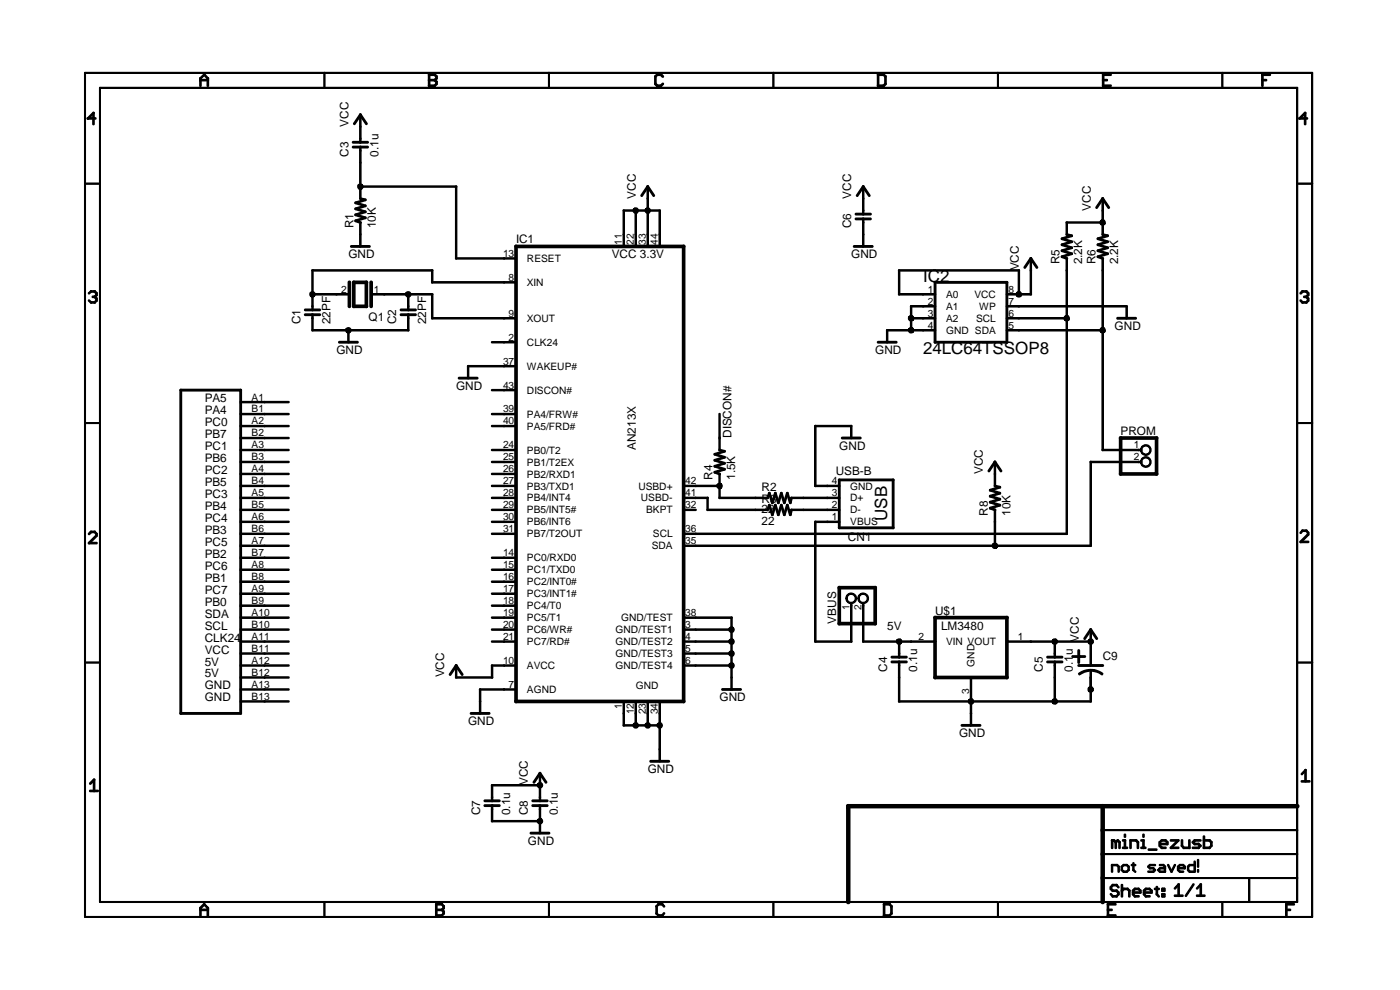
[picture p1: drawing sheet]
<svg xmlns="http://www.w3.org/2000/svg" width="297mm" height="210mm" viewBox="0 0 297 210" stroke-linecap="round" stroke-linejoin="round" font-family="sans-serif">
<defs><g id="words">
<g font-size="3.6">
<text x="195.8" y="59.9">IC</text>
<text x="199.4" y="59.9">2</text>
<text x="195.8" y="75.1">24LC64TSSOP8</text>
<text x="188.2" y="110.5" transform="rotate(-90 188.2 110.5)">USB</text>
</g>
<g font-size="2.5">
<text x="73.9" y="26.9" transform="rotate(-90 73.9 26.9)">VCC</text>
<text x="73.9" y="33.2" transform="rotate(-90 73.9 33.2)">C3</text>
<text x="80.3" y="33.2" transform="rotate(-90 80.3 33.2)">0.1u</text>
<text x="134.9" y="42.1" transform="rotate(-90 134.9 42.1)">VCC</text>
<text x="180.6" y="42.1" transform="rotate(-90 180.6 42.1)">VCC</text>
<text x="231.4" y="44.7" transform="rotate(-90 231.4 44.7)">VCC</text>
<text x="75" y="48.5" transform="rotate(-90 75 48.5)">R1</text>
<text x="79.8" y="48.5" transform="rotate(-90 79.8 48.5)">10K</text>
<text x="109.5" y="51.6">IC1</text>
<text x="180.6" y="48.5" transform="rotate(-90 180.6 48.5)">C6</text>
<text x="73.9" y="54.8">GND</text>
<text x="129.8" y="54.8">VCC 3.3V</text>
<text x="180.6" y="54.8">GND</text>
<text x="216.2" y="57.4" transform="rotate(-90 216.2 57.4)">VCC</text>
<text x="224.8" y="56.1" transform="rotate(-90 224.8 56.1)">R5</text>
<text x="229.6" y="56.1" transform="rotate(-90 229.6 56.1)">2.2K</text>
<text x="232.4" y="56.1" transform="rotate(-90 232.4 56.1)">R6</text>
<text x="237.2" y="56.1" transform="rotate(-90 237.2 56.1)">2.2K</text>
<text x="63.8" y="68.8" transform="rotate(-90 63.8 68.8)">C1</text>
<text x="70.1" y="68.8" transform="rotate(-90 70.1 68.8)">22PF</text>
<text x="78.2" y="68">Q1</text>
<text x="84.1" y="68.8" transform="rotate(-90 84.1 68.8)">C2</text>
<text x="90.4" y="68.8" transform="rotate(-90 90.4 68.8)">22PF</text>
<text x="236.5" y="70.1">GND</text>
<text x="71.4" y="75.1">GND</text>
<text x="185.7" y="75.1">GND</text>
<text x="96.8" y="82.8">GND</text>
<text x="43.4" y="87.8">PA4</text>
<text x="43.4" y="85.3">PA5</text>
<text x="43.4" y="92.9">PB7</text>
<text x="43.4" y="90.4">PC0</text>
<text x="43.4" y="95.5">PC1</text>
<text x="134.9" y="95.5" transform="rotate(-90 134.9 95.5)">AN213X</text>
<text x="155.2" y="92.9" transform="rotate(-90 155.2 92.9)">DISCON#</text>
<text x="178.1" y="95.5">GND</text>
<text x="237.7" y="92.3">PROM</text>
<text x="43.4" y="98">PB6</text>
<text x="43.4" y="100.5">PC2</text>
<text x="151.1" y="101.8" transform="rotate(-90 151.1 101.8)">R4</text>
<text x="156" y="101.8" transform="rotate(-90 156 101.8)">1.5K</text>
<text x="177.3" y="100.8">USB-B</text>
<text x="208.5" y="100.5" transform="rotate(-90 208.5 100.5)">VCC</text>
<text x="43.4" y="103.1">PB5</text>
<text x="43.4" y="105.6">PC3</text>
<text x="161.5" y="104.1">R2</text>
<text x="161.5" y="106.7">R3</text>
<text x="43.4" y="113.2">PB3</text>
<text x="43.4" y="108.2">PB4</text>
<text x="43.4" y="110.7">PC4</text>
<text x="161.5" y="108.9">22</text>
<text x="161.5" y="111.5">22</text>
<text x="209.5" y="109.4" transform="rotate(-90 209.5 109.4)">R8</text>
<text x="214.4" y="109.4" transform="rotate(-90 214.4 109.4)">10K</text>
<text x="43.4" y="118.3">PB2</text>
<text x="43.4" y="115.8">PC5</text>
<text x="179.9" y="114.8">CN1</text>
<text x="43.4" y="123.4">PB1</text>
<text x="43.4" y="120.9">PC6</text>
<text x="43.4" y="125.9">PC7</text>
<text x="43.4" y="128.5">PB0</text>
<text x="43.4" y="131">SDA</text>
<text x="198.4" y="130.4">U$1</text>
<text x="43.4" y="133.6">SCL</text>
<text x="43.4" y="136.1">CLK24</text>
<text x="177.4" y="132.3" transform="rotate(-90 177.4 132.3)">VBUS</text>
<text x="188.2" y="133.6">5V</text>
<text x="199.6" y="133.6">LM3480</text>
<text x="228.9" y="136.1" transform="rotate(-90 228.9 136.1)">VCC</text>
<text x="43.4" y="141.2">5V</text>
<text x="43.4" y="143.7">5V</text>
<text x="43.4" y="138.6">VCC</text>
<text x="94.2" y="143.7" transform="rotate(-90 94.2 143.7)">VCC</text>
<text x="188.2" y="142.5" transform="rotate(-90 188.2 142.5)">C4</text>
<text x="194.6" y="142.5" transform="rotate(-90 194.6 142.5)">0.1u</text>
<text x="221.2" y="142.5" transform="rotate(-90 221.2 142.5)">C5</text>
<text x="227.6" y="142.5" transform="rotate(-90 227.6 142.5)">0.1</text>
<text x="227.6" y="139" transform="rotate(-90 227.6 139)">u</text>
<text x="233.9" y="139.9">C9</text>
<text x="43.4" y="146.3">GND</text>
<text x="43.4" y="148.8">GND</text>
<text x="152.7" y="148.8">GND</text>
<text x="99.3" y="153.9">GND</text>
<text x="203.5" y="156.4">GND</text>
<text x="112" y="166.6" transform="rotate(-90 112 166.6)">VCC</text>
<text x="137.4" y="164">GND</text>
<text x="101.9" y="172.9" transform="rotate(-90 101.9 172.9)">C7</text>
<text x="108.2" y="172.9" transform="rotate(-90 108.2 172.9)">0.1u</text>
<text x="112" y="172.9" transform="rotate(-90 112 172.9)">C8</text>
<text x="118.4" y="172.9" transform="rotate(-90 118.4 172.9)">0.1u</text>
<text x="112" y="179.3">GND</text>
</g>
<g font-size="2.2">
<text x="132" y="51.9" transform="rotate(-90 132 51.9)">11</text>
<text x="134.5" y="51.9" transform="rotate(-90 134.5 51.9)">22</text>
<text x="137" y="51.9" transform="rotate(-90 137 51.9)">33</text>
<text x="139.6" y="51.9" transform="rotate(-90 139.6 51.9)">44</text>
<text x="106.7" y="54.5">13</text>
<text x="107.9" y="59.6">8</text>
<text x="111.8" y="55.6">RESET</text>
<text x="72.4" y="62.1">2</text>
<text x="79.3" y="62.1">1</text>
<text x="111.8" y="60.7">XIN</text>
<text x="196.8" y="62.1">1</text>
<text x="196.8" y="64.6">2</text>
<text x="200.7" y="63.2">A0</text>
<text x="200.7" y="65.7">A1</text>
<text x="206.7" y="63.2">VCC</text>
<text x="207.7" y="65.7">WP</text>
<text x="214" y="64.6">7</text>
<text x="214" y="62.1">8</text>
<text x="107.9" y="67.2">9</text>
<text x="111.8" y="68.3">XOUT</text>
<text x="196.8" y="67.2">3</text>
<text x="196.8" y="69.7">4</text>
<text x="200.7" y="68.3">A2</text>
<text x="200.7" y="70.8">GND SDA</text>
<text x="207.1" y="68.3">SCL</text>
<text x="214" y="69.7">5</text>
<text x="214" y="67.2">6</text>
<text x="106.7" y="77.3">37</text>
<text x="107.9" y="72.3">2</text>
<text x="111.8" y="73.4">CLK24</text>
<text x="106.7" y="82.4">43</text>
<text x="111.8" y="78.4">WAKEUP#</text>
<text x="111.8" y="83.5">DISCON#</text>
<text x="53.4" y="85">A1</text>
<text x="53.4" y="87.5">B1</text>
<text x="106.7" y="87.5">39</text>
<text x="111.8" y="88.6">PA4/FRW#</text>
<text x="53.4" y="90">A2</text>
<text x="53.4" y="92.6">B2</text>
<text x="53.4" y="95.1">A3</text>
<text x="106.7" y="95.1">24</text>
<text x="106.7" y="90">40</text>
<text x="111.8" y="91.1">PA5/FRD#</text>
<text x="240.5" y="95.1">1</text>
<text x="53.4" y="97.7">B3</text>
<text x="53.4" y="100.2">A4</text>
<text x="106.7" y="100.2">26</text>
<text x="106.7" y="97.7">25</text>
<text x="111.8" y="101.3">PB2/RXD1</text>
<text x="111.8" y="98.8">PB1/T2EX</text>
<text x="111.8" y="96.2">PB0/T2</text>
<text x="240.5" y="97.7">2</text>
<text x="53.4" y="102.7">B4</text>
<text x="53.4" y="105.3">A5</text>
<text x="53.4" y="107.8">B5</text>
<text x="106.7" y="107.8">29</text>
<text x="106.7" y="105.3">28</text>
<text x="106.7" y="102.7">27</text>
<text x="111.8" y="106.4">PB4/INT4</text>
<text x="111.8" y="103.8">PB3/TXD1</text>
<text x="135.4" y="103.8">USBD+</text>
<text x="136" y="106.4">USBD-</text>
<text x="145.4" y="102.7">42</text>
<text x="145.4" y="105.3">41</text>
<text x="145.4" y="107.8">32</text>
<text x="176.5" y="107.8">2</text>
<text x="176.5" y="105.3">3</text>
<text x="176.5" y="102.7">4</text>
<text x="180.4" y="106.4">D+</text>
<text x="180.4" y="103.8">GND</text>
<text x="53.4" y="110.4">A6</text>
<text x="53.4" y="112.9">B6</text>
<text x="106.7" y="112.9">31</text>
<text x="106.7" y="110.4">30</text>
<text x="111.8" y="111.5">PB6/INT6</text>
<text x="111.8" y="108.9">PB5/INT5#</text>
<text x="137.1" y="108.9">BKPT</text>
<text x="145.4" y="112.9">36</text>
<text x="176.5" y="110.4">1</text>
<text x="180.4" y="111.5">VBUS</text>
<text x="180.4" y="108.9">D-</text>
<text x="53.4" y="115.4">A7</text>
<text x="53.4" y="118">B7</text>
<text x="106.7" y="118">14</text>
<text x="111.8" y="119.1">PC0/RXD0</text>
<text x="111.8" y="114">PB7/T2OUT</text>
<text x="138.3" y="116.5">SDA</text>
<text x="138.5" y="114">SCL</text>
<text x="145.4" y="115.4">35</text>
<text x="53.4" y="120.5">A8</text>
<text x="53.4" y="123.1">B8</text>
<text x="53.4" y="125.6">A9</text>
<text x="106.7" y="125.6">17</text>
<text x="106.7" y="123.1">16</text>
<text x="106.7" y="120.5">15</text>
<text x="111.8" y="124.2">PC2/INT0#</text>
<text x="111.8" y="121.6">PC1/TXD0</text>
<text x="53.4" y="128.1">B9</text>
<text x="53.4" y="130.7">A10</text>
<text x="106.7" y="130.7">19</text>
<text x="106.7" y="128.1">18</text>
<text x="111.8" y="131.8">PC5/T1</text>
<text x="111.8" y="129.2">PC4/T0</text>
<text x="111.8" y="126.7">PC3/INT1#</text>
<text x="131.8" y="131.8">GND/TEST</text>
<text x="145.4" y="130.7">38</text>
<text x="180.2" y="129.5" transform="rotate(-90 180.2 129.5)">1</text>
<text x="182.8" y="129.5" transform="rotate(-90 182.8 129.5)">2</text>
<text x="53.4" y="133.2">B10</text>
<text x="53.4" y="135.8">A11</text>
<text x="106.7" y="135.8">21</text>
<text x="106.7" y="133.2">20</text>
<text x="111.8" y="136.9">PC7/RD#</text>
<text x="111.8" y="134.3">PC6/WR#</text>
<text x="130.6" y="134.3">GND/TEST1</text>
<text x="130.6" y="136.9">GND/TEST2</text>
<text x="145.4" y="133.2">3</text>
<text x="145.4" y="135.8">4</text>
<text x="194.9" y="135.8">2</text>
<text x="200.7" y="136.9">VIN VOUT</text>
<text x="215.9" y="135.8">1</text>
<text x="53.4" y="138.3">B11</text>
<text x="53.4" y="140.8">A12</text>
<text x="53.4" y="143.4">B12</text>
<text x="106.7" y="140.8">10</text>
<text x="111.8" y="141.9">AVCC</text>
<text x="130.6" y="139.4">GND/TEST3</text>
<text x="130.6" y="141.9">GND/TEST4</text>
<text x="145.4" y="138.3">5</text>
<text x="145.4" y="140.8">6</text>
<text x="206.8" y="141.4" transform="rotate(-90 206.8 141.4)">GND</text>
<text x="53.4" y="145.9">A13</text>
<text x="53.4" y="148.5">B13</text>
<text x="107.9" y="145.9">7</text>
<text x="111.8" y="147">AGND</text>
<text x="134.9" y="146.3">GND</text>
<text x="205.6" y="147.2" transform="rotate(-90 205.6 147.2)">3</text>
<text x="132" y="150.3" transform="rotate(-90 132 150.3)">1</text>
<text x="134.5" y="151.5" transform="rotate(-90 134.5 151.5)">12</text>
<text x="137" y="151.5" transform="rotate(-90 137 151.5)">23</text>
<text x="139.6" y="151.5" transform="rotate(-90 139.6 151.5)">34</text>
</g>
</g></defs>
<g fill="#000" stroke="#000" stroke-width=".35">
<path d="M42.4 16.6h.2v1.7l-.2-.1z" fill-rule="evenodd"/>
<path d="M42.4 16.6l.9-.9 .1 .1-.9 .9z" fill-rule="evenodd"/>
<path d="M43.2 15.8l.2-.1 .8 1h-.2z" fill-rule="evenodd"/>
<path d="M44 16.6h.2v1.7l-.2-.1z" fill-rule="evenodd"/>
<path d="M42.4 16.9h1.8v.2h-1.7z" fill-rule="evenodd"/>
<path d="M18 15.5h50.9z" fill-rule="evenodd"/>
<path d="M21.2 18.6h47.7z" fill-rule="evenodd"/>
<path d="M68.8 15.5v3.2z" fill-rule="evenodd"/>
<path d="M90.9 15.8h.2v2.5l-.2-.1z" fill-rule="evenodd"/>
<path d="M92.5 16.5l.2 .2-.5 .4-.1-.2z" fill-rule="evenodd"/>
<path d="M92.1 18.1l.4-.4h.2l-.4 .6z" fill-rule="evenodd"/>
<path d="M90.9 15.8l1.4-.1v.2l-1.3 .1z" fill-rule="evenodd"/>
<path d="M90.9 18.1h1.4v.1l-1.3 .1z" fill-rule="evenodd"/>
<path d="M90.9 16.9h1.4v.2h-1.3z" fill-rule="evenodd"/>
<path d="M92.2 15.7l.5 .5v.1l-.6-.4z" fill-rule="evenodd"/>
<path d="M92.5 16.2h.2v.5h-.2z" fill-rule="evenodd"/>
<path d="M92.2 16.9l.5 .4v.2l-.6-.4z" fill-rule="evenodd"/>
<path d="M92.5 17.3h.2v.6h-.2z" fill-rule="evenodd"/>
<path d="M68.8 15.5h47.7z" fill-rule="evenodd"/>
<path d="M68.8 18.6h47.7z" fill-rule="evenodd"/>
<path d="M116.4 15.5l.1 3.2z" fill-rule="evenodd"/>
<path d="M138.9 16.2h.2v1.7h-.2z" fill-rule="evenodd"/>
<path d="M138.9 16.2l.5-.5 .1 .1-.4 .5z" fill-rule="evenodd"/>
<path d="M138.9 17.7h.2l.4 .5-.1 .1z" fill-rule="evenodd"/>
<path d="M140.1 18.1l.4-.4h.2l-.4 .6z" fill-rule="evenodd"/>
<path d="M139.3 15.8l1-.1v.2l-.9 .1z" fill-rule="evenodd"/>
<path d="M139.3 18.1h1v.1l-.9 .1z" fill-rule="evenodd"/>
<path d="M140.1 15.8l.2-.1 .4 .6h-.2z" fill-rule="evenodd"/>
<path d="M116.4 15.5h47.7z" fill-rule="evenodd"/>
<path d="M116.4 18.6h47.7z" fill-rule="evenodd"/>
<path d="M164 15.5l.1 3.2z" fill-rule="evenodd"/>
<path d="M186.2 15.8h.2v2.5l-.2-.1z" fill-rule="evenodd"/>
<path d="M186.2 18.1h1.3l.1 .1-1.4 .1z" fill-rule="evenodd"/>
<path d="M186.2 15.8l1.3-.1 .1 .2-1.4 .1z" fill-rule="evenodd"/>
<path d="M187.4 18.1l.4-.4h.2l-.5 .6z" fill-rule="evenodd"/>
<path d="M187.7 16.2h.3l-.1 1.7h-.2z" fill-rule="evenodd"/>
<path d="M187.4 15.7l.6 .5-.1 .1-.5-.4z" fill-rule="evenodd"/>
<path d="M164 18.6h47.8z" fill-rule="evenodd"/>
<path d="M164 15.5h47.8z" fill-rule="evenodd"/>
<path d="M211.7 15.5v3.2z" fill-rule="evenodd"/>
<path d="M234 15.7l.1 .1v2.5l-.2-.1z" fill-rule="evenodd"/>
<path d="M234 16.9h.9v.2h-.9z" fill-rule="evenodd"/>
<path d="M234 15.7h1.7v.2l-1.7 .1z" fill-rule="evenodd"/>
<path d="M234 18.1h1.7v.1l-1.7 .1z" fill-rule="evenodd"/>
<path d="M259.3 15.5v3.2z" fill-rule="evenodd"/>
<path d="M267.7 15.8h.2v2.5l-.2-.1z" fill-rule="evenodd"/>
<path d="M267.7 16.9h.9l.1 .2h-.9z" fill-rule="evenodd"/>
<path d="M267.7 15.8l1.8-.1v.2l-1.7 .1z" fill-rule="evenodd"/>
<path d="M211.7 18.6h63.6z" fill-rule="evenodd"/>
<path d="M211.7 15.5h66.7z" fill-rule="evenodd"/>
<path d="M18 15.5v23.5z" fill-rule="evenodd"/>
<path d="M19.7 23.9h.2v2.5h-.2z" fill-rule="evenodd"/>
<path d="M18.5 25.1l1.3-1.2h.1l-1.2 1.3z" fill-rule="evenodd"/>
<path d="M18.5 25.1l1.8-.1v.2h-1.7z" fill-rule="evenodd"/>
<path d="M21.2 18.6v20.4z" fill-rule="evenodd"/>
<path d="M18 38.9h3.3z" fill-rule="evenodd"/>
<path d="M76.4 24.3l.2 .1-1.5 2v-.2z" fill-rule="evenodd"/>
<path d="M76.4 34.5h.1v5.2l-.1-.1z" fill-rule="evenodd"/>
<path d="M76.4 31.9h.1v2.7l-.1-.1z" fill-rule="evenodd"/>
<path d="M76.4 26.8h.1v2.7h-.1z" fill-rule="evenodd"/>
<path d="M76.4 31.2h.1v.8h-.1z" fill-rule="evenodd"/>
<path d="M76.4 29.4h.1v.9l-.1-.1z" fill-rule="evenodd"/>
<path d="M76.4 24.3h.1v2.7l-.1-.1z" fill-rule="evenodd"/>
<path d="M74.8 31.2l1.7-.1 .1 .1-1.7 .1z" fill-rule="evenodd"/>
<path d="M74.8 30.1h1.7l.1 .1-1.7 .1z" fill-rule="evenodd"/>
<path d="M76.3 24.3h.2l1.4 1.9-.1 .2z" fill-rule="evenodd"/>
<path d="M76.3 31.2l1.7-.1 .1 .1-1.7 .1z" fill-rule="evenodd"/>
<path d="M76.3 30.1h1.7l.1 .1-1.7 .1z" fill-rule="evenodd"/>
<path d="M76.4 39.5h20.4l.1 .1-20.5 .1z" fill-rule="evenodd"/>
<path d="M275.2 18.6v20.4z" fill-rule="evenodd"/>
<path d="M276.8 23.9h.2l-.1 2.5h-.1z" fill-rule="evenodd"/>
<path d="M275.6 25.1l1.2-1.2h.2l-1.2 1.3z" fill-rule="evenodd"/>
<path d="M275.6 25.1l1.7-.1 .1 .2h-1.8z" fill-rule="evenodd"/>
<path d="M278.3 15.5l.1 23.5z" fill-rule="evenodd"/>
<path d="M275.2 38.9h3.2z" fill-rule="evenodd"/>
<path d="M76.4 49.7h.1v2.7l-.1-.1z" fill-rule="evenodd"/>
<path d="M76.4 39.5h.1v2.7h-.1z" fill-rule="evenodd"/>
<path d="M76.4 47.2h.1v2.6h-.1z" fill-rule="evenodd"/>
<path d="M75.4 46.8l1.1 .3 .1 .2-1.2-.4z" fill-rule="evenodd"/>
<path d="M75.4 46.8l2.2-.7v.2l-2.1 .6z" fill-rule="evenodd"/>
<path d="M75.4 45.5l2.2 .6v.2l-2.2-.6z" fill-rule="evenodd"/>
<path d="M75.4 45.5l2.2-.6v.1l-2.1 .7z" fill-rule="evenodd"/>
<path d="M75.4 44.2l2.2 .6v.2l-2.2-.6z" fill-rule="evenodd"/>
<path d="M75.4 44.2l2.2-.6v.2l-2.1 .6z" fill-rule="evenodd"/>
<path d="M75.4 42.9l2.2 .7v.1l-2.2-.6z" fill-rule="evenodd"/>
<path d="M75.4 42.9l2.2-.6v.2l-2.1 .6z" fill-rule="evenodd"/>
<path d="M76.4 42.1l1.2 .2v.2l-1.2-.3z" fill-rule="evenodd"/>
<path d="M74.8 59.8l.2-.1h2.8l.1 .3-.1 .1h-2.8z" fill-rule="evenodd"/>
<path d="M74.5 52.2h3.9l.1 .1-4 .1z" fill-rule="evenodd"/>
<path d="M66.2 57.3h25.5l.1 .1h-25.5z" fill-rule="evenodd"/>
<path d="M91.6 57.3h.2l-.1 2.7-.1-.1z" fill-rule="evenodd"/>
<path d="M96.7 39.5h.2l-.1 15.4h-.1z" fill-rule="evenodd"/>
<path d="M91.6 59.9l15.4-.1v.1l-15.3 .1z" fill-rule="evenodd"/>
<path d="M96.7 54.8l10.3-.1v.2h-10.3z" fill-rule="evenodd"/>
<path d="M106.9 59.8h2.6l.1 .1-2.7 .1z" fill-rule="evenodd"/>
<path d="M106.9 54.7h2.6l.1 .2h-2.7z" fill-rule="evenodd"/>
<path d="M132.2 44.6h.2v5.2h-.2z" fill-rule="evenodd"/>
<path d="M132.2 49.7h.2v2.7l-.2-.1z" fill-rule="evenodd"/>
<path d="M132.2 44.6h2.7l.1 .1h-2.7z" fill-rule="evenodd"/>
<path d="M134.8 44.6h.2l-.1 5.2h-.1z" fill-rule="evenodd"/>
<path d="M134.8 49.7h.2l-.1 2.7-.1-.1z" fill-rule="evenodd"/>
<path d="M137.4 39.5l.1 .1-1.4 2-.1-.2z" fill-rule="evenodd"/>
<path d="M137.3 44.6h.2v5.2h-.2z" fill-rule="evenodd"/>
<path d="M137.3 42.1h.2v2.6h-.2z" fill-rule="evenodd"/>
<path d="M134.8 44.6h2.7v.1h-2.7z" fill-rule="evenodd"/>
<path d="M137.3 49.7h.2v2.7l-.2-.1z" fill-rule="evenodd"/>
<path d="M137.3 39.5h.2v2.7h-.2z" fill-rule="evenodd"/>
<path d="M137.4 39.5l1.4 1.9-.1 .2-1.4-2z" fill-rule="evenodd"/>
<path d="M139.9 44.6h.1v5.2h-.1z" fill-rule="evenodd"/>
<path d="M137.3 44.6h2.7v.1h-2.6z" fill-rule="evenodd"/>
<path d="M139.9 49.7h.1v2.7l-.1-.1z" fill-rule="evenodd"/>
<path d="M109.4 52.1h35.7l.1 .3-.1 .1h-35.7l-.1-.1z" fill-rule="evenodd"/>
<path d="M183.1 39.5l.2 .1-1.5 2-.1-.2z" fill-rule="evenodd"/>
<path d="M183.1 47.1l.1 .1v2.6h-.2z" fill-rule="evenodd"/>
<path d="M183.1 42l.1 .1v2.6h-.2z" fill-rule="evenodd"/>
<path d="M183.1 46.4h.1v.9l-.2-.1z" fill-rule="evenodd"/>
<path d="M183.1 44.6h.1v.9h-.2z" fill-rule="evenodd"/>
<path d="M183.1 49.7h.1v2.7l-.2-.1z" fill-rule="evenodd"/>
<path d="M183 39.5h.2v2.7h-.2z" fill-rule="evenodd"/>
<path d="M181.6 46.3h1.6l.1 .2-1.7 .1z" fill-rule="evenodd"/>
<path d="M181.6 45.3h1.6l.1 .2-1.7 .1z" fill-rule="evenodd"/>
<path d="M183.1 39.5l1.4 1.9-.1 .2-1.4-2z" fill-rule="evenodd"/>
<path d="M183.1 46.3h1.6l.1 .2-1.7 .1z" fill-rule="evenodd"/>
<path d="M183.1 45.3h1.6l.1 .2-1.7 .1z" fill-rule="evenodd"/>
<path d="M181.2 52.2h3.9l.1 .1-4 .1z" fill-rule="evenodd"/>
<path d="M198.2 59.9l15.5-.1v.1l-15.4 .1z" fill-rule="evenodd"/>
<path d="M190.7 57.3h25.5v.1h-25.5z" fill-rule="evenodd"/>
<path d="M218.6 54.7l.2 .2-1.4 2-.1-.2z" fill-rule="evenodd"/>
<path d="M218.7 54.7l.1 .1-.1 2.6h-.1z" fill-rule="evenodd"/>
<path d="M218.6 54.8l.2-.1 1.3 2-.1 .2z" fill-rule="evenodd"/>
<path d="M226.2 47.2h.2v2.6h-.2z" fill-rule="evenodd"/>
<path d="M226.2 54.8h.2v2.6h-.2z" fill-rule="evenodd"/>
<path d="M225.2 54.4l1.2 .3v.2l-1.1-.3z" fill-rule="evenodd"/>
<path d="M225.2 54.4l2.3-.6-.1 .1-2.1 .7z" fill-rule="evenodd"/>
<path d="M225.2 53.1l2.2 .6 .1 .2-2.2-.6z" fill-rule="evenodd"/>
<path d="M225.2 53.1l2.3-.6-.1 .2-2.1 .6z" fill-rule="evenodd"/>
<path d="M225.2 51.9l2.2 .6 .1 .1-2.2-.6z" fill-rule="evenodd"/>
<path d="M225.2 51.9l2.3-.7-.1 .2-2.1 .6z" fill-rule="evenodd"/>
<path d="M225.2 50.6l2.2 .6 .1 .2-2.2-.6z" fill-rule="evenodd"/>
<path d="M225.2 50.6l2.3-.6-.1 .1-2.1 .7z" fill-rule="evenodd"/>
<path d="M226.2 49.7l1.2 .2 .1 .2-1.2-.2z" fill-rule="evenodd"/>
<path d="M233.8 42l.3 .2-1.5 2-.1-.2z" fill-rule="evenodd"/>
<path d="M233.8 44.6h.2v2.7l-.2-.1z" fill-rule="evenodd"/>
<path d="M226.2 47.2l7.8-.1v.1l-7.7 .1z" fill-rule="evenodd"/>
<path d="M233.8 47.2h.2v2.6h-.2z" fill-rule="evenodd"/>
<path d="M233.8 54.8h.2v2.6h-.2z" fill-rule="evenodd"/>
<path d="M233.8 42.1h.2v2.6h-.2z" fill-rule="evenodd"/>
<path d="M232.8 54.4l1.2 .3 .1 .2-1.2-.3z" fill-rule="evenodd"/>
<path d="M232.8 54.4l2.3-.6-.1 .1-2 .7z" fill-rule="evenodd"/>
<path d="M232.8 53.1l2.2 .6 .1 .2-2.2-.6z" fill-rule="evenodd"/>
<path d="M232.8 53.1l2.3-.6-.1 .2-2 .6z" fill-rule="evenodd"/>
<path d="M232.8 51.9l2.2 .6 .1 .1-2.2-.6z" fill-rule="evenodd"/>
<path d="M232.8 51.9l2.3-.7-.1 .2-2 .6z" fill-rule="evenodd"/>
<path d="M232.8 50.6l2.2 .6 .1 .2-2.2-.6z" fill-rule="evenodd"/>
<path d="M232.8 50.6l2.3-.6-.1 .1-2 .7z" fill-rule="evenodd"/>
<path d="M233.8 49.7l1.2 .2 .1 .2-1.2-.2z" fill-rule="evenodd"/>
<path d="M233.8 42.1l.2-.1 1.3 2-.1 .2z" fill-rule="evenodd"/>
<path d="M18.8 62.1l.6-.3-.5 .5z" fill-rule="evenodd"/>
<path d="M18.8 63.7h.1l.5 .5-.1 .1z" fill-rule="evenodd"/>
<path d="M20.4 62.5l.2 .2-.6 .4v-.2z" fill-rule="evenodd"/>
<path d="M20 64.1l.4-.4h.2l-.4 .6z" fill-rule="evenodd"/>
<path d="M19.2 61.8l1-.1v.2h-.9z" fill-rule="evenodd"/>
<path d="M19.6 62.9h.6v.1l-.6 .1z" fill-rule="evenodd"/>
<path d="M19.2 64.1h1v.1l-.9 .1z" fill-rule="evenodd"/>
<path d="M20 61.8l.2-.1 .4 .6h-.2z" fill-rule="evenodd"/>
<path d="M20.4 62.1h.2l-.1 .6h-.1z" fill-rule="evenodd"/>
<path d="M20 62.9h.2l.4 .5-.2 .1z" fill-rule="evenodd"/>
<path d="M20.4 63.3h.2l-.1 .6-.1-.1z" fill-rule="evenodd"/>
<path d="M66.2 57.3h.2l-.1 5.2h-.1z" fill-rule="evenodd"/>
<path d="M66.2 67.5h.2l-.1 2.6h-.1z" fill-rule="evenodd"/>
<path d="M66.2 62.4h.2l-.1 2.7-.1-.1z" fill-rule="evenodd"/>
<path d="M66.2 66.7h.2l-.1 .9h-.1z" fill-rule="evenodd"/>
<path d="M66.2 64.9h.2l-.1 .9h-.1z" fill-rule="evenodd"/>
<path d="M64.7 66.6h1.6l.1 .2-1.7 .1z" fill-rule="evenodd"/>
<path d="M64.7 65.6h1.6l.1 .2-1.7 .1z" fill-rule="evenodd"/>
<path d="M66.2 66.7l1.7-.1v.2l-1.6 .1z" fill-rule="evenodd"/>
<path d="M66.3 65.6h1.6v.2l-1.6 .1z" fill-rule="evenodd"/>
<path d="M66.2 62.4h5.2l.1 .1h-5.2z" fill-rule="evenodd"/>
<path d="M66.2 70h7.8v.1h-7.7z" fill-rule="evenodd"/>
<path d="M71.3 62.4h2.7v.1h-2.7z" fill-rule="evenodd"/>
<path d="M73.8 70h.2v2.7l-.2-.1z" fill-rule="evenodd"/>
<path d="M73.9 59.8l.1-.1 .3 .1v5.3l-.1 .1-.3-.1z" fill-rule="evenodd"/>
<path d="M74.8 59.8l.2-.1 .3 .1v5.3l-.2 .1-.3-.1z" fill-rule="evenodd"/>
<path d="M71.9 72.6l4-.1v.1l-3.9 .1z" fill-rule="evenodd"/>
<path d="M75 64.8h2.8l.1 .3-.1 .1h-2.8l-.2-.1z" fill-rule="evenodd"/>
<path d="M77.5 59.8l.1-.1 .3 .1v5.3l-.1 .1-.3-.1z" fill-rule="evenodd"/>
<path d="M78.5 59.8l.2-.1 .3 .1v5.3l-.2 .1-.3-.1z" fill-rule="evenodd"/>
<path d="M78.9 62.4h2.7v.1h-2.6z" fill-rule="evenodd"/>
<path d="M73.8 70h12.9v.1h-12.8z" fill-rule="evenodd"/>
<path d="M81.4 62.4h5.3v.1h-5.2z" fill-rule="evenodd"/>
<path d="M86.6 67.4l.1 .1v2.6h-.2z" fill-rule="evenodd"/>
<path d="M86.6 62.4h.1v2.7l-.2-.1z" fill-rule="evenodd"/>
<path d="M86.5 66.7h.2v.9h-.2z" fill-rule="evenodd"/>
<path d="M86.5 64.9h.2v.9h-.2z" fill-rule="evenodd"/>
<path d="M85 66.7l1.7-.1v.2l-1.7 .1z" fill-rule="evenodd"/>
<path d="M85 65.6h1.7v.2l-1.7 .1z" fill-rule="evenodd"/>
<path d="M86.5 66.7l1.7-.1 .1 .2-1.7 .1z" fill-rule="evenodd"/>
<path d="M86.6 65.6h1.6l.1 .2-1.7 .1z" fill-rule="evenodd"/>
<path d="M86.6 62.4h5.1l.1 .1h-5.2z" fill-rule="evenodd"/>
<path d="M91.7 62.4h.1l-.1 5.2h-.1z" fill-rule="evenodd"/>
<path d="M99.2 77.6h7.8v.1l-7.7 .1z" fill-rule="evenodd"/>
<path d="M91.7 67.4h15.3v.2h-15.3z" fill-rule="evenodd"/>
<path d="M104.3 72.6l2.7-.1v.1l-2.6 .1z" fill-rule="evenodd"/>
<path d="M106.8 67.5l2.7-.1 .1 .2h-2.7z" fill-rule="evenodd"/>
<path d="M106.9 72.5h2.6l.1 .1-2.7 .1z" fill-rule="evenodd"/>
<path d="M106.8 77.6h2.7l.1 .1-2.7 .1z" fill-rule="evenodd"/>
<path d="M188.1 70h.2v2.7l-.2-.1z" fill-rule="evenodd"/>
<path d="M186.2 72.6l4-.1v.1l-3.9 .1z" fill-rule="evenodd"/>
<path d="M190.7 57.3h.1v5.2h-.1z" fill-rule="evenodd"/>
<path d="M188.1 70h5.2l.1 .1h-5.2z" fill-rule="evenodd"/>
<path d="M193.2 64.9h.2l-.1 2.7h-.1z" fill-rule="evenodd"/>
<path d="M193.2 67.5h.2l-.1 2.6h-.1z" fill-rule="evenodd"/>
<path d="M193.2 70h2.7v.1h-2.6z" fill-rule="evenodd"/>
<path d="M193.2 64.9h2.7v.1l-2.6 .1z" fill-rule="evenodd"/>
<path d="M193.2 67.5l2.7-.1v.2h-2.6z" fill-rule="evenodd"/>
<path d="M190.7 62.4h5.2v.1h-5.2z" fill-rule="evenodd"/>
<path d="M195.7 62.4h2.7l.1 .1h-2.7z" fill-rule="evenodd"/>
<path d="M195.7 64.9h2.7l.1 .1-2.7 .1z" fill-rule="evenodd"/>
<path d="M195.7 67.5l2.7-.1 .1 .2h-2.7z" fill-rule="evenodd"/>
<path d="M195.7 70h2.7l.1 .1h-2.7z" fill-rule="evenodd"/>
<path d="M198.2 59.9h.3l-.1 12.8-.2-.1z" fill-rule="evenodd"/>
<path d="M198.2 72.6l15.5-.1v.1l-15.4 .1z" fill-rule="evenodd"/>
<path d="M213.5 59.9h.2v12.8l-.2-.1z" fill-rule="evenodd"/>
<path d="M216.1 57.3h.1v5.2h-.1z" fill-rule="evenodd"/>
<path d="M213.5 70h2.7v.1h-2.6z" fill-rule="evenodd"/>
<path d="M213.5 67.5l2.7-.1v.2h-2.6z" fill-rule="evenodd"/>
<path d="M213.5 64.9h2.7v.1l-2.6 .1z" fill-rule="evenodd"/>
<path d="M213.5 62.4h2.7v.1h-2.6z" fill-rule="evenodd"/>
<path d="M216.1 62.4h2.6l.1 .1h-2.7z" fill-rule="evenodd"/>
<path d="M218.6 57.3h.2l-.1 5.2h-.1z" fill-rule="evenodd"/>
<path d="M216.1 67.5l10.3-.1v.2h-10.3z" fill-rule="evenodd"/>
<path d="M226.2 57.3h.2v10.3h-.2z" fill-rule="evenodd"/>
<path d="M233.8 57.3h.2v12.8h-.2z" fill-rule="evenodd"/>
<path d="M216.1 70h17.9v.1h-17.9z" fill-rule="evenodd"/>
<path d="M216.1 64.9h23v.1l-23 .1z" fill-rule="evenodd"/>
<path d="M238.9 64.9h.2v2.7h-.2z" fill-rule="evenodd"/>
<path d="M237 67.5l4-.1v.2h-3.9z" fill-rule="evenodd"/>
<path d="M275.8 62.1l.5-.4 .1 .1-.4 .5z" fill-rule="evenodd"/>
<path d="M275.8 63.7h.2l.4 .5-.1 .1z" fill-rule="evenodd"/>
<path d="M277.5 62.5l.1 .2-.5 .4-.1-.2z" fill-rule="evenodd"/>
<path d="M277.5 63.7l.1 .1-.5 .5-.1-.2z" fill-rule="evenodd"/>
<path d="M276.2 61.8l1-.1v.2h-.9z" fill-rule="evenodd"/>
<path d="M276.6 62.9h.6v.1l-.6 .1z" fill-rule="evenodd"/>
<path d="M276.2 64.1h1v.1l-.9 .1z" fill-rule="evenodd"/>
<path d="M277 61.8l.2-.1 .4 .6h-.1z" fill-rule="evenodd"/>
<path d="M277.4 62.1h.2v.6h-.2z" fill-rule="evenodd"/>
<path d="M277 62.9h.2l.4 .5-.1 .1z" fill-rule="evenodd"/>
<path d="M277.4 63.3h.2v.6l-.2-.1z" fill-rule="evenodd"/>
<path d="M18 38.9v50.9z" fill-rule="evenodd"/>
<path d="M21.2 38.9v50.9z" fill-rule="evenodd"/>
<path d="M18 89.7h3.3z" fill-rule="evenodd"/>
<path d="M38.2 82.7l12.9-.1 .1 .2-12.9 .1z" fill-rule="evenodd"/>
<path d="M51 85.3l5.2-.1v.1l-5.2 .1z" fill-rule="evenodd"/>
<path d="M51 87.8h5.2v.1h-5.2z" fill-rule="evenodd"/>
<path d="M51 90.3h5.2v.1l-5.2 .1z" fill-rule="evenodd"/>
<path d="M51 92.9l5.2-.1v.2h-5.2z" fill-rule="evenodd"/>
<path d="M51 95.4h5.2v.1h-5.2z" fill-rule="evenodd"/>
<path d="M51 98l5.2-.1v.1l-5.2 .1z" fill-rule="evenodd"/>
<path d="M56 87.8h5.3v.1h-5.2z" fill-rule="evenodd"/>
<path d="M56 85.3l5.3-.1v.1l-5.2 .1z" fill-rule="evenodd"/>
<path d="M56 98l5.3-.1v.1l-5.2 .1z" fill-rule="evenodd"/>
<path d="M56.1 92.8h5.2v.2h-5.2z" fill-rule="evenodd"/>
<path d="M56 90.3h5.3v.1l-5.2 .1z" fill-rule="evenodd"/>
<path d="M56 95.4h5.3v.1h-5.2z" fill-rule="evenodd"/>
<path d="M99.2 77.6h.2v2.7h-.2z" fill-rule="evenodd"/>
<path d="M97.3 80.2l4-.1v.2h-3.9z" fill-rule="evenodd"/>
<path d="M104.3 82.7h2.7v.1h-2.6z" fill-rule="evenodd"/>
<path d="M104.3 87.8h2.7v.1h-2.6z" fill-rule="evenodd"/>
<path d="M104.4 90.3h2.6v.1l-2.6 .1z" fill-rule="evenodd"/>
<path d="M104.4 95.4h2.6v.1h-2.6z" fill-rule="evenodd"/>
<path d="M104.4 97.9h2.6v.1l-2.6 .1z" fill-rule="evenodd"/>
<path d="M106.8 87.8h2.7l.1 .1h-2.7z" fill-rule="evenodd"/>
<path d="M106.8 90.3h2.7l.1 .1-2.7 .1z" fill-rule="evenodd"/>
<path d="M106.8 95.4h2.7l.1 .1h-2.7z" fill-rule="evenodd"/>
<path d="M106.8 98l2.7-.1 .1 .1-2.7 .1z" fill-rule="evenodd"/>
<path d="M106.8 82.7h2.7l.1 .1h-2.7z" fill-rule="evenodd"/>
<path d="M152.6 87.8h.1v5.2h-.1z" fill-rule="evenodd"/>
<path d="M152.6 92.9h.1v2.6h-.1z" fill-rule="evenodd"/>
<path d="M151.6 100.1l2.2-.6v.2l-2.1 .6z" fill-rule="evenodd"/>
<path d="M151.6 98.8l2.2 .6v.2l-2.2-.6z" fill-rule="evenodd"/>
<path d="M151.6 98.8l2.2-.6v.2l-2.1 .6z" fill-rule="evenodd"/>
<path d="M151.6 97.6l2.2 .6v.1l-2.2-.6z" fill-rule="evenodd"/>
<path d="M151.6 97.6l2.2-.7v.2l-2.1 .6z" fill-rule="evenodd"/>
<path d="M151.6 96.3l2.2 .6v.2l-2.2-.6z" fill-rule="evenodd"/>
<path d="M151.6 96.3l2.2-.6v.1l-2.1 .7z" fill-rule="evenodd"/>
<path d="M152.6 95.4l1.2 .2v.2l-1.2-.2z" fill-rule="evenodd"/>
<path d="M172.9 90.3h7.7l.1 .1-7.8 .1z" fill-rule="evenodd"/>
<path d="M180.5 90.3h.2l-.1 2.7h-.1z" fill-rule="evenodd"/>
<path d="M178.6 92.9l3.9-.1 .1 .2h-4z" fill-rule="evenodd"/>
<path d="M211 97.9l.2 .1-1.4 2-.1-.1z" fill-rule="evenodd"/>
<path d="M210.9 98l.3-.1 1.3 2-.1 .1z" fill-rule="evenodd"/>
<path d="M233.8 70h.2v25.5h-.2z" fill-rule="evenodd"/>
<path d="M231.3 98l10.3-.1v.1l-10.2 .1z" fill-rule="evenodd"/>
<path d="M233.8 95.4h7.8v.1h-7.7z" fill-rule="evenodd"/>
<path d="M242.3 94.7a1.07 1.07 0 0 1 1.7 .1 1.07 1.07 0 0 1-.6 1.7 1.07 1.07 0 0 1-1.4-1h.2a.91 .91 0 0 1 1.3-.8 .91 .91 0 0 1 .2 1.5 .91 .91 0 0 1-1.5-.4v-.3a.57 .57 0 0 1 .1-.8z" fill-rule="evenodd"/>
<path d="M242.3 97.3a1.07 1.07 0 0 1 1.7 .1 1.07 1.07 0 0 1-.6 1.6 1.07 1.07 0 0 1-1.4-1h.2a.91 .91 0 0 1 1.3-.8 .91 .91 0 0 1 .2 1.6 .91 .91 0 0 1-1.5-.5v-.2a.57 .57 0 0 1 .1-.8z" fill-rule="evenodd"/>
<path d="M241.5 95.4h.6l.1 .1h-.7z" fill-rule="evenodd"/>
<path d="M241.5 98l.6-.1 .1 .1-.7 .1z" fill-rule="evenodd"/>
<path d="M237.5 92.8l.2-.1h7.7l.2 .3-.2 .1h-7.7z" fill-rule="evenodd"/>
<path d="M275.2 38.9v50.9z" fill-rule="evenodd"/>
<path d="M278.3 38.9l.1 50.9z" fill-rule="evenodd"/>
<path d="M275.2 89.7h3.2z" fill-rule="evenodd"/>
<path d="M19.3 112.7l.1 .2-.6 .5v-.2z" fill-rule="evenodd"/>
<path d="M19.2 112.8l1-.1v.2h-.9z" fill-rule="evenodd"/>
<path d="M18.8 115.1h1.7l.1 .2h-1.8z" fill-rule="evenodd"/>
<path d="M18.8 115.1l1.6-1.6 .2 .1-1.6 1.7z" fill-rule="evenodd"/>
<path d="M20.4 113.2h.2l-.1 .5h-.1z" fill-rule="evenodd"/>
<path d="M20 112.8l.2-.1 .4 .6-.2 .1z" fill-rule="evenodd"/>
<path d="M51 100.5h5.2v.1h-5.2z" fill-rule="evenodd"/>
<path d="M51 103h5.2v.1l-5.2 .1z" fill-rule="evenodd"/>
<path d="M51 105.6l5.2-.1v.2h-5.2z" fill-rule="evenodd"/>
<path d="M51 108.1h5.2v.1h-5.2z" fill-rule="evenodd"/>
<path d="M51 110.7l5.2-.1v.1l-5.2 .1z" fill-rule="evenodd"/>
<path d="M51 113.2h5.2v.1h-5.2z" fill-rule="evenodd"/>
<path d="M51 115.7h5.2v.1l-5.2 .1z" fill-rule="evenodd"/>
<path d="M51 118.3l5.2-.1v.2h-5.2z" fill-rule="evenodd"/>
<path d="M56 118.3l5.3-.1v.2h-5.2z" fill-rule="evenodd"/>
<path d="M56 113.2h5.3v.1h-5.2z" fill-rule="evenodd"/>
<path d="M56 108.1h5.3v.1h-5.2z" fill-rule="evenodd"/>
<path d="M56 103h5.3v.1l-5.2 .1z" fill-rule="evenodd"/>
<path d="M56 100.5h5.3v.1h-5.2z" fill-rule="evenodd"/>
<path d="M56 105.6l5.3-.1v.2h-5.2z" fill-rule="evenodd"/>
<path d="M56.1 110.6h5.2v.1l-5.2 .1z" fill-rule="evenodd"/>
<path d="M56.1 115.7h5.2v.1l-5.2 .1z" fill-rule="evenodd"/>
<path d="M104.3 100.5h2.7v.1h-2.6z" fill-rule="evenodd"/>
<path d="M104.3 103h2.7v.1l-2.6 .1z" fill-rule="evenodd"/>
<path d="M104.3 105.6l2.7-.1v.2h-2.6z" fill-rule="evenodd"/>
<path d="M104.4 108.1h2.6v.1h-2.6z" fill-rule="evenodd"/>
<path d="M104.3 110.7l2.7-.1v.1l-2.6 .1z" fill-rule="evenodd"/>
<path d="M104.4 113.2h2.6v.1h-2.6z" fill-rule="evenodd"/>
<path d="M104.3 118.3l2.7-.1v.2h-2.6z" fill-rule="evenodd"/>
<path d="M106.9 100.5h2.6l.1 .1h-2.7z" fill-rule="evenodd"/>
<path d="M106.8 103h2.7l.1 .1-2.7 .1z" fill-rule="evenodd"/>
<path d="M106.8 105.6l2.7-.1 .1 .2h-2.7z" fill-rule="evenodd"/>
<path d="M106.8 108.1h2.7l.1 .1h-2.7z" fill-rule="evenodd"/>
<path d="M106.9 110.6h2.6l.1 .1-2.7 .1z" fill-rule="evenodd"/>
<path d="M106.8 113.2h2.7l.1 .1h-2.7z" fill-rule="evenodd"/>
<path d="M106.9 118.2h2.6l.1 .2h-2.7z" fill-rule="evenodd"/>
<path d="M144.9 113.2h2.7l.1 .1h-2.7z" fill-rule="evenodd"/>
<path d="M144.9 115.7h2.7l.1 .1-2.7 .1z" fill-rule="evenodd"/>
<path d="M144.9 103h2.7l.1 .1-2.7 .1z" fill-rule="evenodd"/>
<path d="M144.9 105.6l2.7-.1 .1 .2h-2.7z" fill-rule="evenodd"/>
<path d="M144.9 108.1h2.7l.1 .1h-2.7z" fill-rule="evenodd"/>
<path d="M147.5 105.6l2.7-.1v.2h-2.7z" fill-rule="evenodd"/>
<path d="M150 105.6h.2v2.6h-.2z" fill-rule="evenodd"/>
<path d="M147.5 103h5.2v.1l-5.2 .1z" fill-rule="evenodd"/>
<path d="M152.6 103h.1v2.7h-.1z" fill-rule="evenodd"/>
<path d="M152.6 100.5h.1v2.7l-.1-.1z" fill-rule="evenodd"/>
<path d="M151.6 100.1l1.1 .4 .1 .1-1.2-.3z" fill-rule="evenodd"/>
<path d="M152.6 105.6l7.7-.1 .1 .2h-7.8z" fill-rule="evenodd"/>
<path d="M150 108.1h10.3l.1 .1h-10.3z" fill-rule="evenodd"/>
<path d="M160.2 105.6l2.7-.1v.2h-2.7z" fill-rule="evenodd"/>
<path d="M160.2 108.1h2.7v.1h-2.7z" fill-rule="evenodd"/>
<path d="M163.1 104.6h.2l-.4 1.1h-.1z" fill-rule="evenodd"/>
<path d="M163.1 107.1l.2 .1-.4 1-.1 .1z" fill-rule="evenodd"/>
<path d="M163.1 104.6h.2l.6 2.2-.2-.1z" fill-rule="evenodd"/>
<path d="M164.4 104.6h.2l-.6 2.1-.2 .1z" fill-rule="evenodd"/>
<path d="M163.1 107.1h.2l.6 2.2h-.2z" fill-rule="evenodd"/>
<path d="M164.4 107.1l.2 .1-.6 2.1h-.2z" fill-rule="evenodd"/>
<path d="M164.4 104.6h.2l.6 2.2-.2-.1z" fill-rule="evenodd"/>
<path d="M165.7 104.6h.2l-.7 2.1-.1 .1z" fill-rule="evenodd"/>
<path d="M164.4 107.1h.2l.6 2.2h-.2z" fill-rule="evenodd"/>
<path d="M165.7 107.1l.2 .1-.7 2.1h-.1z" fill-rule="evenodd"/>
<path d="M165.7 104.6h.2l.6 2.2-.2-.1z" fill-rule="evenodd"/>
<path d="M166.9 104.6h.2l-.6 2.1-.2 .1z" fill-rule="evenodd"/>
<path d="M165.7 107.1h.2l.6 2.2h-.2z" fill-rule="evenodd"/>
<path d="M166.9 107.1l.2 .1-.6 2.1h-.2z" fill-rule="evenodd"/>
<path d="M166.9 104.6h.2l.6 2.2-.1-.1z" fill-rule="evenodd"/>
<path d="M167.8 105.6l.2 .1-.2 1-.2 .1z" fill-rule="evenodd"/>
<path d="M166.9 107.1h.2l.6 2.2h-.1z" fill-rule="evenodd"/>
<path d="M167.8 108.1l.2 .1-.2 1.1h-.2z" fill-rule="evenodd"/>
<path d="M167.8 105.6l2.7-.1v.2h-2.6z" fill-rule="evenodd"/>
<path d="M167.8 108.1h2.7v.1h-2.6z" fill-rule="evenodd"/>
<path d="M172.9 90.3h.2l-.1 12.9-.1-.1z" fill-rule="evenodd"/>
<path d="M172.9 103h2.7v.1l-2.7 .1z" fill-rule="evenodd"/>
<path d="M170.3 105.6l5.3-.1v.2h-5.2z" fill-rule="evenodd"/>
<path d="M170.3 108.1h5.3v.1h-5.2z" fill-rule="evenodd"/>
<path d="M172.9 110.7l2.7-.1v.1l-2.7 .1z" fill-rule="evenodd"/>
<path d="M175.4 110.7l2.7-.1v.1l-2.6 .1z" fill-rule="evenodd"/>
<path d="M175.4 108.1h2.7v.1h-2.6z" fill-rule="evenodd"/>
<path d="M175.4 105.6l2.7-.1v.2h-2.6z" fill-rule="evenodd"/>
<path d="M175.4 103h2.7v.1l-2.6 .1z" fill-rule="evenodd"/>
<path d="M177.9 101.8h.3l-.1 10.3-.2-.1z" fill-rule="evenodd"/>
<path d="M177.9 101.8l11.6-.1 .1 .2h-11.6z" fill-rule="evenodd"/>
<path d="M177.9 111.9l11.6-.1 .1 .2-11.6 .1z" fill-rule="evenodd"/>
<path d="M189.4 101.8h.2l-.1 10.3-.1-.1z" fill-rule="evenodd"/>
<path d="M147.5 115.7h63.6l.1 .1-63.7 .1z" fill-rule="evenodd"/>
<path d="M211 110.7h.2l-.1 5.2-.1-.1z" fill-rule="evenodd"/>
<path d="M211 100.5h.2l-.1 2.7-.1-.1z" fill-rule="evenodd"/>
<path d="M211 108.1h.2l-.1 2.7-.1-.1z" fill-rule="evenodd"/>
<path d="M211 98h.2l-.1 2.6h-.1z" fill-rule="evenodd"/>
<path d="M210 107.7l1.2 .4v.1l-1.2-.3z" fill-rule="evenodd"/>
<path d="M210 107.7l2.2-.6v.2l-2.1 .6z" fill-rule="evenodd"/>
<path d="M210 106.4l2.2 .7v.1l-2.2-.6z" fill-rule="evenodd"/>
<path d="M210 106.4l2.2-.6v.2l-2.1 .6z" fill-rule="evenodd"/>
<path d="M210 105.2l2.2 .6v.2l-2.2-.6z" fill-rule="evenodd"/>
<path d="M210 105.2l2.2-.6v.1l-2.1 .7z" fill-rule="evenodd"/>
<path d="M210 103.9l2.2 .6v.2l-2.2-.6z" fill-rule="evenodd"/>
<path d="M210 103.9l2.2-.6v.2l-2.1 .6z" fill-rule="evenodd"/>
<path d="M211 103l1.2 .3v.1l-1.2-.2z" fill-rule="evenodd"/>
<path d="M147.5 113.2h78.9v.1h-78.9z" fill-rule="evenodd"/>
<path d="M226.2 67.5h.2v45.8h-.2z" fill-rule="evenodd"/>
<path d="M211 115.7h20.4l.1 .1-20.5 .1z" fill-rule="evenodd"/>
<path d="M231.3 98h.2l-.1 17.9-.1-.1z" fill-rule="evenodd"/>
<path d="M237.5 92.8l.2-.1 .3 .1v7.8l-.2 .2-.3-.2z" fill-rule="evenodd"/>
<path d="M237.7 100.3h7.7l.2 .3-.2 .2h-7.7l-.2-.2z" fill-rule="evenodd"/>
<path d="M245.2 92.8l.1-.1 .3 .1v7.8l-.2 .2-.2-.2z" fill-rule="evenodd"/>
<path d="M276.3 112.5l.1 .1-.5 .5z" fill-rule="evenodd"/>
<path d="M276.3 112.5h.9v.1l-.9 .1z" fill-rule="evenodd"/>
<path d="M275.8 114.9h1.8v.1l-1.7 .1z" fill-rule="evenodd"/>
<path d="M275.8 114.9l1.7-1.6h.1l-1.6 1.8z" fill-rule="evenodd"/>
<path d="M277.4 112.9h.2v.6h-.2z" fill-rule="evenodd"/>
<path d="M277.1 112.5l.5 .5v.1l-.6-.5z" fill-rule="evenodd"/>
<path d="M51 120.8h5.2v.1h-5.2z" fill-rule="evenodd"/>
<path d="M51 123.4l5.2-.1v.1l-5.2 .1z" fill-rule="evenodd"/>
<path d="M51 125.9h5.2v.1h-5.2z" fill-rule="evenodd"/>
<path d="M51 128.4h5.2v.1l-5.2 .1z" fill-rule="evenodd"/>
<path d="M51 131l5.2-.1v.2h-5.2z" fill-rule="evenodd"/>
<path d="M51 133.5h5.2v.1h-5.2z" fill-rule="evenodd"/>
<path d="M51 136.1l5.2-.1v.1l-5.2 .1z" fill-rule="evenodd"/>
<path d="M51 138.6h5.2v.1h-5.2z" fill-rule="evenodd"/>
<path d="M56 138.6h5.3v.1h-5.2z" fill-rule="evenodd"/>
<path d="M56 136.1l5.3-.1v.1l-5.2 .1z" fill-rule="evenodd"/>
<path d="M56 128.4h5.3v.1l-5.2 .1z" fill-rule="evenodd"/>
<path d="M56 123.4l5.3-.1v.1l-5.2 .1z" fill-rule="evenodd"/>
<path d="M56.1 120.8h5.2v.1h-5.2z" fill-rule="evenodd"/>
<path d="M56 125.9h5.3v.1h-5.2z" fill-rule="evenodd"/>
<path d="M56.1 130.9h5.2v.2h-5.2z" fill-rule="evenodd"/>
<path d="M56.1 133.5h5.2v.1h-5.2z" fill-rule="evenodd"/>
<path d="M104.4 120.8h2.6v.1h-2.6z" fill-rule="evenodd"/>
<path d="M104.4 123.3h2.6v.1l-2.6 .1z" fill-rule="evenodd"/>
<path d="M104.4 125.9h2.6v.1h-2.6z" fill-rule="evenodd"/>
<path d="M104.4 128.4h2.6v.1l-2.6 .1z" fill-rule="evenodd"/>
<path d="M104.4 130.9h2.6v.2h-2.6z" fill-rule="evenodd"/>
<path d="M104.4 133.5h2.6v.1h-2.6z" fill-rule="evenodd"/>
<path d="M104.4 136h2.6v.1l-2.6 .1z" fill-rule="evenodd"/>
<path d="M106.9 120.8h2.6l.1 .1h-2.7z" fill-rule="evenodd"/>
<path d="M106.8 123.4l2.7-.1 .1 .1-2.7 .1z" fill-rule="evenodd"/>
<path d="M106.8 125.9h2.7l.1 .1h-2.7z" fill-rule="evenodd"/>
<path d="M106.8 128.4h2.7l.1 .1-2.7 .1z" fill-rule="evenodd"/>
<path d="M106.9 130.9h2.6l.1 .2h-2.7z" fill-rule="evenodd"/>
<path d="M106.9 133.5h2.6l.1 .1h-2.7z" fill-rule="evenodd"/>
<path d="M106.8 136.1l2.7-.1 .1 .1-2.7 .1z" fill-rule="evenodd"/>
<path d="M145 130.9h2.6l.1 .2h-2.7z" fill-rule="evenodd"/>
<path d="M145 133.5h2.6l.1 .1h-2.7z" fill-rule="evenodd"/>
<path d="M144.9 136.1l2.7-.1 .1 .1-2.7 .1z" fill-rule="evenodd"/>
<path d="M144.9 138.6h2.7l.1 .1h-2.7z" fill-rule="evenodd"/>
<path d="M147.5 131l7.7-.1 .1 .2h-7.8z" fill-rule="evenodd"/>
<path d="M155.2 130.9l.1 .1-.1 2.6h-.1z" fill-rule="evenodd"/>
<path d="M155.2 133.5h.1l-.1 2.7-.1-.1z" fill-rule="evenodd"/>
<path d="M155.1 136.1h.2l-.1 2.6h-.1z" fill-rule="evenodd"/>
<path d="M147.5 133.5h7.7l.1 .1h-7.8z" fill-rule="evenodd"/>
<path d="M147.5 136.1l7.7-.1 .1 .1-7.8 .1z" fill-rule="evenodd"/>
<path d="M147.5 138.6h7.7l.1 .1h-7.8z" fill-rule="evenodd"/>
<path d="M172.9 110.7h.2l-.1 25.5-.1-.1z" fill-rule="evenodd"/>
<path d="M177.8 124.6l.2-.1 .3 .1v7.8l-.2 .1-.3-.1z" fill-rule="evenodd"/>
<path d="M179.7 126.3a1.06 1.06 0 0 1 1.7-.1 1.06 1.06 0 0 1-.4 1.6 1.06 1.06 0 0 1-1.5-.8 1.12 1.12 0 0 1 1.4-.9 .91 .91 0 0 1 .2 1.6 .91 .91 0 0 1-1.4-.8h-.2v-.2z" fill-rule="evenodd"/>
<path d="M172.9 136.1l7.7-.1 .1 .1-7.8 .1z" fill-rule="evenodd"/>
<path d="M180.5 128.4h.2l-.1 7.8-.1-.1z" fill-rule="evenodd"/>
<path d="M180.5 127.9h.2l-.1 .7-.1-.1z" fill-rule="evenodd"/>
<path d="M182.2 126.3a1.06 1.06 0 0 1 1.7-.1 1.06 1.06 0 0 1-.3 1.6 1.06 1.06 0 0 1-1.5-.8 1.12 1.12 0 0 1 1.3-.9 .91 .91 0 0 1 .2 1.6 .91 .91 0 0 1-1.4-.8h-.1v-.2z" fill-rule="evenodd"/>
<path d="M183 128.4h.2v7.8l-.2-.1z" fill-rule="evenodd"/>
<path d="M183.1 127.8l.1 .1v.7l-.2-.1z" fill-rule="evenodd"/>
<path d="M185.5 124.6l.1-.1 .3 .1v7.8l-.1 .1-.3-.1z" fill-rule="evenodd"/>
<path d="M177.8 124.6l.2-.1h7.8l.1 .3-.1 .1h-7.8z" fill-rule="evenodd"/>
<path d="M177.8 132.2l.2-.1h7.8l.1 .3-.1 .1h-7.8z" fill-rule="evenodd"/>
<path d="M183.1 136h7.7v.1l-7.7 .1z" fill-rule="evenodd"/>
<path d="M190.7 136.1h.1v2.6h-.1z" fill-rule="evenodd"/>
<path d="M190.7 138.6h.1v.9l-.1-.1z" fill-rule="evenodd"/>
<path d="M189.1 139.4l1.7-.1 .1 .1-1.7 .1z" fill-rule="evenodd"/>
<path d="M190.7 139.3h1.6l.1 .1-1.7 .1z" fill-rule="evenodd"/>
<path d="M190.7 136.1l2.6-.1 .1 .1-2.7 .1z" fill-rule="evenodd"/>
<path d="M193.2 136.1l5.2-.1 .1 .1-5.2 .1z" fill-rule="evenodd"/>
<path d="M198.2 130.9l.1-.1h15.4l.1 .3-.1 .1h-15.4z" fill-rule="evenodd"/>
<path d="M213.5 136.1l5.2-.1 .1 .1-5.2 .1z" fill-rule="evenodd"/>
<path d="M218.7 136h5.1l.1 .1-5.2 .1z" fill-rule="evenodd"/>
<path d="M223.7 136.1h.2l-.1 2.6h-.1z" fill-rule="evenodd"/>
<path d="M223.7 138.6h.2l-.1 .9-.1-.1z" fill-rule="evenodd"/>
<path d="M222.2 139.3h1.6l.1 .1-1.7 .1z" fill-rule="evenodd"/>
<path d="M223.7 139.3h1.6l.1 .1-1.7 .1z" fill-rule="evenodd"/>
<path d="M231.3 133.5l.2 .1-1.4 2-.1-.2z" fill-rule="evenodd"/>
<path d="M227.5 139.1h2.7l.1 .2-2.8 .1z" fill-rule="evenodd"/>
<path d="M223.7 136.1l7.7-.1 .1 .1-7.8 .1z" fill-rule="evenodd"/>
<path d="M231.4 133.5h.1l-.1 2.7-.1-.1z" fill-rule="evenodd"/>
<path d="M231.4 133.4l1.4 2-.1 .2-1.4-2z" fill-rule="evenodd"/>
<path d="M18 89.7v50.9z" fill-rule="evenodd"/>
<path d="M21.2 89.7v50.9z" fill-rule="evenodd"/>
<path d="M18 140.5h3.3z" fill-rule="evenodd"/>
<path d="M38.2 82.7h.3l-.1 68.8-.2-.1z" fill-rule="evenodd"/>
<path d="M38.2 151.3l12.9-.1 .1 .2-12.9 .1z" fill-rule="evenodd"/>
<path d="M50.9 82.7h.3l-.1 68.8-.2-.1z" fill-rule="evenodd"/>
<path d="M51 141.1h5.2v.1l-5.2 .1z" fill-rule="evenodd"/>
<path d="M51 143.7l5.2-.1v.2h-5.2z" fill-rule="evenodd"/>
<path d="M51 146.2h5.2v.1h-5.2z" fill-rule="evenodd"/>
<path d="M51 148.8l5.2-.1v.1l-5.2 .1z" fill-rule="evenodd"/>
<path d="M56.1 146.2h5.2v.1h-5.2z" fill-rule="evenodd"/>
<path d="M56 148.8l5.3-.1v.1l-5.2 .1z" fill-rule="evenodd"/>
<path d="M56 141.1h5.3v.1l-5.2 .1z" fill-rule="evenodd"/>
<path d="M56.1 143.6h5.2v.2h-5.2z" fill-rule="evenodd"/>
<path d="M96.7 141.1l.2 .1-1.4 2-.1-.2z" fill-rule="evenodd"/>
<path d="M96.7 141.1h.2l-.1 2.7h-.1z" fill-rule="evenodd"/>
<path d="M96.6 141.1h.3l1.3 1.9-.1 .2z" fill-rule="evenodd"/>
<path d="M101.8 146.2h.1v2.7l-.1-.1z" fill-rule="evenodd"/>
<path d="M101.8 148.8h.1v2.6h-.1z" fill-rule="evenodd"/>
<path d="M99.8 151.3l4-.1 .1 .2-4 .1z" fill-rule="evenodd"/>
<path d="M104.4 141.1h.1l-.1 2.7h-.1z" fill-rule="evenodd"/>
<path d="M96.7 143.7l7.7-.1 .1 .2h-7.8z" fill-rule="evenodd"/>
<path d="M101.8 146.2h5.2v.1h-5.2z" fill-rule="evenodd"/>
<path d="M104.4 141.1h2.6v.1l-2.6 .1z" fill-rule="evenodd"/>
<path d="M106.8 141.1h2.7l.1 .1-2.7 .1z" fill-rule="evenodd"/>
<path d="M106.9 146.2h2.6l.1 .1h-2.7z" fill-rule="evenodd"/>
<path d="M109.4 52.1l.3 .1v96.7l-.1 .1-.3-.1v-96.7z" fill-rule="evenodd"/>
<path d="M132.2 151.3h.2v2.7l-.2-.1z" fill-rule="evenodd"/>
<path d="M132.2 148.8h.2v2.6h-.2z" fill-rule="evenodd"/>
<path d="M132.2 153.8h2.7l.1 .1-2.7 .1z" fill-rule="evenodd"/>
<path d="M134.8 151.3h.2l-.1 2.7-.1-.1z" fill-rule="evenodd"/>
<path d="M134.8 148.8h.2l-.1 2.6h-.1z" fill-rule="evenodd"/>
<path d="M134.8 153.8h2.7v.1l-2.7 .1z" fill-rule="evenodd"/>
<path d="M137.3 151.3h.2v2.7l-.2-.1z" fill-rule="evenodd"/>
<path d="M137.3 148.8h.2v2.6h-.2z" fill-rule="evenodd"/>
<path d="M139.9 151.3h.1v2.7l-.1-.1z" fill-rule="evenodd"/>
<path d="M139.9 153.8h.1v5.2h-.1z" fill-rule="evenodd"/>
<path d="M137.3 153.8h2.7v.1l-2.6 .1z" fill-rule="evenodd"/>
<path d="M139.9 148.8h.1v2.6h-.1z" fill-rule="evenodd"/>
<path d="M144.8 52.2l.1-.1 .3 .1v96.7l-.1 .1-.3-.1z" fill-rule="evenodd"/>
<path d="M109.4 148.6h35.7l.1 .3-.1 .1h-35.7l-.1-.1z" fill-rule="evenodd"/>
<path d="M144.9 141.1h2.7l.1 .1-2.7 .1z" fill-rule="evenodd"/>
<path d="M155.1 138.6h.2l-.1 2.7-.1-.1z" fill-rule="evenodd"/>
<path d="M155.1 141.1h.2l-.1 2.7h-.1z" fill-rule="evenodd"/>
<path d="M147.5 141.1h7.7l.1 .1-7.8 .1z" fill-rule="evenodd"/>
<path d="M155.2 143.6l.1 .1-.1 2.6h-.1z" fill-rule="evenodd"/>
<path d="M153.2 146.1h3.9l.1 .2-4 .1z" fill-rule="evenodd"/>
<path d="M190.7 143.6l.1 .1v5.2l-.1-.1z" fill-rule="evenodd"/>
<path d="M190.7 141.1h.1v2.7h-.1z" fill-rule="evenodd"/>
<path d="M190.7 140.3l.1 .1v.9l-.1-.1z" fill-rule="evenodd"/>
<path d="M189.1 140.4l1.7-.1 .1 .2h-1.7z" fill-rule="evenodd"/>
<path d="M190.7 140.3h1.6l.1 .2h-1.7z" fill-rule="evenodd"/>
<path d="M198.2 130.9l.1-.1 .3 .1v12.9l-.1 .1-.3-.1z" fill-rule="evenodd"/>
<path d="M205.9 148.8h.2l-.1 2.6h-.1z" fill-rule="evenodd"/>
<path d="M190.7 148.8l15.3-.1 .1 .1-15.4 .1z" fill-rule="evenodd"/>
<path d="M206 143.6l.1 .1-.1 5.2-.1-.1z" fill-rule="evenodd"/>
<path d="M205.9 151.3h.2l-.1 2.7-.1-.1z" fill-rule="evenodd"/>
<path d="M204 153.8h3.9l.1 .1-4 .1z" fill-rule="evenodd"/>
<path d="M198.2 143.6l.1-.1h15.4l.1 .3-.1 .1h-15.4z" fill-rule="evenodd"/>
<path d="M213.4 130.9l.1-.1 .3 .1v12.9l-.1 .1-.3-.1z" fill-rule="evenodd"/>
<path d="M205.9 148.8l17.9-.1 .1 .1-17.9 .1z" fill-rule="evenodd"/>
<path d="M223.7 143.6l.2 .1-.1 5.2-.1-.1z" fill-rule="evenodd"/>
<path d="M223.7 141.1h.2l-.1 2.7h-.1z" fill-rule="evenodd"/>
<path d="M223.7 140.3l.2 .1-.1 .9-.1-.1z" fill-rule="evenodd"/>
<path d="M222.2 140.3h1.6l.1 .2h-1.7z" fill-rule="evenodd"/>
<path d="M223.7 140.3h1.6l.1 .2h-1.7z" fill-rule="evenodd"/>
<path d="M228.7 138h.3l-.1 2.7-.2-.1z" fill-rule="evenodd"/>
<path d="M228.9 142.9l1.1-.6 1.4-.2v.2l-1.3 .2-1.1 .6z" fill-rule="evenodd"/>
<path d="M231.4 143.6l.1 .1-.1 2.6h-.1z" fill-rule="evenodd"/>
<path d="M231.4 146.2h.1l-.1 2.7-.1-.1z" fill-rule="evenodd"/>
<path d="M223.7 148.8l7.7-.1 .1 .1-7.8 .1z" fill-rule="evenodd"/>
<path d="M231.3 136.1h.2l-.1 5.2-.1-.1z" fill-rule="evenodd"/>
<path d="M231.4 143.6l.1 .1-.1 2.6h-.1z" fill-rule="evenodd"/>
<path d="M231.3 142.2h.2z" fill-rule="evenodd"/>
<path d="M231.3 142.2h.2l-.1 1.6h-.1z" fill-rule="evenodd"/>
<path d="M231.4 142.1l1.3 .2 1.2 .6-.1 .2-1.1-.6-1.3-.2z" fill-rule="evenodd"/>
<path d="M228.7 141.1h5.3l.1 .1-5.3 .1z" fill-rule="evenodd"/>
<path d="M275.2 89.7v50.9z" fill-rule="evenodd"/>
<path d="M278.3 89.7l.1 50.9z" fill-rule="evenodd"/>
<path d="M275.2 140.5h3.2z" fill-rule="evenodd"/>
<path d="M19.9 165.3l.2 .2-1 .8-.1-.1z" fill-rule="evenodd"/>
<path d="M19.9 165.3l.2 .1-.1 2.5h-.1z" fill-rule="evenodd"/>
<path d="M19.1 167.7h1.7v.2h-1.7z" fill-rule="evenodd"/>
<path d="M104.4 171.6h.1l-.1 2.7-.1-.1z" fill-rule="evenodd"/>
<path d="M104.4 166.5h.1l-.1 2.7h-.1z" fill-rule="evenodd"/>
<path d="M104.4 170.8l.1 .1-.1 .8h-.1z" fill-rule="evenodd"/>
<path d="M104.4 169l.1 .1-.1 .9-.1-.1z" fill-rule="evenodd"/>
<path d="M102.7 170.9l1.7-.1 .1 .1-1.7 .1z" fill-rule="evenodd"/>
<path d="M102.7 169.8h1.7l.1 .1-1.7 .1z" fill-rule="evenodd"/>
<path d="M104.4 170.8h1.6v.1l-1.6 .1z" fill-rule="evenodd"/>
<path d="M104.4 169.8h1.6v.1l-1.6 .1z" fill-rule="evenodd"/>
<path d="M114.5 164l.2 .1-1.5 2v-.2z" fill-rule="evenodd"/>
<path d="M104.4 174.1h10.2v.1l-10.2 .1z" fill-rule="evenodd"/>
<path d="M104.4 166.5h10.2v.1l-10.2 .1z" fill-rule="evenodd"/>
<path d="M114.5 171.6h.1v2.7l-.1-.1z" fill-rule="evenodd"/>
<path d="M114.5 166.5h.1v2.7h-.1z" fill-rule="evenodd"/>
<path d="M114.5 170.8l.1 .1v.8h-.1z" fill-rule="evenodd"/>
<path d="M114.5 169l.1 .1v.9l-.1-.1z" fill-rule="evenodd"/>
<path d="M114.5 174.1l.1 .1v2.6h-.1z" fill-rule="evenodd"/>
<path d="M114.5 164h.1v2.7l-.1-.1z" fill-rule="evenodd"/>
<path d="M113 170.8h1.6l.1 .1-1.7 .1z" fill-rule="evenodd"/>
<path d="M113 169.8h1.6l.1 .1-1.7 .1z" fill-rule="evenodd"/>
<path d="M114.4 164h.2l1.4 1.9-.1 .2z" fill-rule="evenodd"/>
<path d="M114.4 170.9l1.7-.1 .1 .1-1.7 .1z" fill-rule="evenodd"/>
<path d="M114.4 169.8h1.7l.1 .1-1.7 .1z" fill-rule="evenodd"/>
<path d="M112.5 176.7l4-.1 .1 .2-4 .1z" fill-rule="evenodd"/>
<path d="M139.9 158.9h.1v2.7l-.1-.1z" fill-rule="evenodd"/>
<path d="M137.9 161.5l4-.1 .1 .1-4 .1z" fill-rule="evenodd"/>
<path d="M179.7 170.9l.1-.2h54.3l.1 .5-.1 .1h-54.3z" fill-rule="evenodd"/>
<path d="M233.8 170.7l.4 .2v5.3l-.1 .2-.5-.2v-5.3z" fill-rule="evenodd"/>
<path d="M235.8 178.2h.3l-.1 1.8-.2-.1z" fill-rule="evenodd"/>
<path d="M235.8 178.2h.6v.2h-.5z" fill-rule="evenodd"/>
<path d="M236.2 178.2h.2l.4 .5-.2 .1z" fill-rule="evenodd"/>
<path d="M236.6 178.6h.2v1.4l-.2-.1z" fill-rule="evenodd"/>
<path d="M236.6 178.6l.6-.4-.5 .6z" fill-rule="evenodd"/>
<path d="M237.1 178.2l.5 .4v.2l-.6-.4z" fill-rule="evenodd"/>
<path d="M237.4 178.6h.2v1.4l-.2-.1z" fill-rule="evenodd"/>
<path d="M238.2 178.2h.5l.1 .2h-.6z" fill-rule="evenodd"/>
<path d="M238.5 178.2h.3l-.1 1.8-.2-.1z" fill-rule="evenodd"/>
<path d="M238.6 177h.2l-.1 .6-.2-.1z" fill-rule="evenodd"/>
<path d="M238.2 179.7h.9l.1 .2-1 .1z" fill-rule="evenodd"/>
<path d="M239.7 178.2h.2v1.8l-.2-.1z" fill-rule="evenodd"/>
<path d="M239.7 178.2h1.4v.2h-1.3z" fill-rule="evenodd"/>
<path d="M240.9 178.2h.2l.4 .5-.2 .1z" fill-rule="evenodd"/>
<path d="M241.3 178.6h.2v1.4l-.2-.1z" fill-rule="evenodd"/>
<path d="M242.1 178.2h.6v.2h-.6z" fill-rule="evenodd"/>
<path d="M242.5 178.2h.2v1.8l-.2-.1z" fill-rule="evenodd"/>
<path d="M242.5 177h.2v.6l-.2-.1z" fill-rule="evenodd"/>
<path d="M242.1 179.8l.9-.1 .1 .2-1 .1z" fill-rule="evenodd"/>
<path d="M246 178.6h.2l-.1 .9h-.1z" fill-rule="evenodd"/>
<path d="M246 179.3l.6 .5-.1 .2-.5-.5z" fill-rule="evenodd"/>
<path d="M246 178.6l.6-.4-.5 .6z" fill-rule="evenodd"/>
<path d="M246.4 179.7h.9l.1 .2-1 .1z" fill-rule="evenodd"/>
<path d="M246.4 178.2h.9l.1 .2h-1z" fill-rule="evenodd"/>
<path d="M247.1 178.2h.2l.4 .5-.1 .1z" fill-rule="evenodd"/>
<path d="M247.6 178.6h.1v.6l-.2-.1z" fill-rule="evenodd"/>
<path d="M246 178.9h1.7v.2l-1.7 .1z" fill-rule="evenodd"/>
<path d="M249.9 178.2l.2 .2-1.7 1.6-.1-.2z" fill-rule="evenodd"/>
<path d="M248.3 178.2h1.7l.1 .2h-1.7z" fill-rule="evenodd"/>
<path d="M248.4 179.7h1.6l.1 .2-1.7 .1z" fill-rule="evenodd"/>
<path d="M250.7 178.2h.2l-.1 1.3h-.1z" fill-rule="evenodd"/>
<path d="M250.7 179.3l.5 .5v.2l-.5-.5z" fill-rule="evenodd"/>
<path d="M251.1 179.7h1.3v.2l-1.3 .1z" fill-rule="evenodd"/>
<path d="M252.2 178.2h.2v1.8l-.2-.1z" fill-rule="evenodd"/>
<path d="M253 178.6l.6 .4-.1 .2-.5-.5z" fill-rule="evenodd"/>
<path d="M253 178.6l.4-.4h.2l-.4 .6z" fill-rule="evenodd"/>
<path d="M254.6 179.3l.2 .2-.6 .5z" fill-rule="evenodd"/>
<path d="M253 179.7h1.3l.1 .2-1.4 .1z" fill-rule="evenodd"/>
<path d="M253.4 178.9h.9l.1 .2-1 .1z" fill-rule="evenodd"/>
<path d="M254.2 178.9l.6 .5-.1 .1-.5-.4z" fill-rule="evenodd"/>
<path d="M253.4 178.2h1.3l.1 .2h-1.4z" fill-rule="evenodd"/>
<path d="M255.3 177.4h.2v2.6l-.2-.1z" fill-rule="evenodd"/>
<path d="M256.9 179.3l.2 .2-.6 .5z" fill-rule="evenodd"/>
<path d="M255.3 179.8l1.4-.1v.2l-1.3 .1z" fill-rule="evenodd"/>
<path d="M255.3 178.2h1.4v.2h-1.3z" fill-rule="evenodd"/>
<path d="M256.9 178.6h.2l-.1 .9h-.1z" fill-rule="evenodd"/>
<path d="M256.5 178.2h.2l.4 .5-.2 .1z" fill-rule="evenodd"/>
<path d="M275.2 171v5.1z" fill-rule="evenodd"/>
<path d="M275.2 140.5v30.6z" fill-rule="evenodd"/>
<path d="M233.9 176.1h41.4z" fill-rule="evenodd"/>
<path d="M233.8 170.7h41.5l.2 .5-.2 .1h-41.5l-.2-.1z" fill-rule="evenodd"/>
<path d="M276.9 163.3l.2 .1-1 .9v-.1z" fill-rule="evenodd"/>
<path d="M276.9 163.3h.2l-.1 2.6-.1-.1z" fill-rule="evenodd"/>
<path d="M276.1 165.7h1.7l.1 .1-1.8 .1z" fill-rule="evenodd"/>
<path d="M18 140.5v54.1z" fill-rule="evenodd"/>
<path d="M21.2 140.5v50.9z" fill-rule="evenodd"/>
<path d="M42.4 192.6h.2v1.7h-.2z" fill-rule="evenodd"/>
<path d="M42.4 192.6l.9-.9 .1 .1-.8 .9z" fill-rule="evenodd"/>
<path d="M43.2 191.8l.2-.1 .8 .9v.1z" fill-rule="evenodd"/>
<path d="M44 192.6h.2v1.7h-.2z" fill-rule="evenodd"/>
<path d="M42.4 193l1.8-.1v.2h-1.7z" fill-rule="evenodd"/>
<path d="M18 194.5h50.9z" fill-rule="evenodd"/>
<path d="M21.2 191.3h47.7z" fill-rule="evenodd"/>
<path d="M68.8 191.3v3.3z" fill-rule="evenodd"/>
<path d="M92.5 191.8h.2l-.1 2.5h-.1z" fill-rule="evenodd"/>
<path d="M94.1 193.7l.1 .1-.5 .5z" fill-rule="evenodd"/>
<path d="M92.5 191.8l1.3-.1 .1 .2h-1.4z" fill-rule="evenodd"/>
<path d="M92.5 194.1h1.3l.1 .2h-1.4z" fill-rule="evenodd"/>
<path d="M92.5 193l1.3-.1 .1 .2h-1.4z" fill-rule="evenodd"/>
<path d="M93.7 191.7l.5 .5v.2l-.6-.5z" fill-rule="evenodd"/>
<path d="M94 192.2h.2v.5h-.2z" fill-rule="evenodd"/>
<path d="M93.6 193l.5-.5 .1 .1-.4 .5z" fill-rule="evenodd"/>
<path d="M93.7 192.9l.5 .4v.2l-.6-.4z" fill-rule="evenodd"/>
<path d="M94 193.3h.2v.6l-.2-.1z" fill-rule="evenodd"/>
<path d="M68.8 194.5h47.7z" fill-rule="evenodd"/>
<path d="M68.8 191.3h47.7z" fill-rule="evenodd"/>
<path d="M116.5 191.3v3.3z" fill-rule="evenodd"/>
<path d="M139.6 191.7l.2 .2-.6 .5z" fill-rule="evenodd"/>
<path d="M139.2 192.2h.2v1.7l-.2-.1z" fill-rule="evenodd"/>
<path d="M139.2 193.7l.6 .5-.1 .1-.5-.5z" fill-rule="evenodd"/>
<path d="M140.8 193.7l.2 .1-.6 .5z" fill-rule="evenodd"/>
<path d="M139.6 191.7h.9l.1 .2h-1z" fill-rule="evenodd"/>
<path d="M139.6 194.1h.9l.1 .2h-1z" fill-rule="evenodd"/>
<path d="M140.4 191.7l.6 .5-.1 .2-.5-.5z" fill-rule="evenodd"/>
<path d="M116.5 194.5h47.6z" fill-rule="evenodd"/>
<path d="M164.1 191.3v3.3z" fill-rule="evenodd"/>
<path d="M179.7 170.9l.1-.2 .5 .2v20.6l-.2 .1-.4-.1z" fill-rule="evenodd"/>
<path d="M187.5 191.7l.2 .1-.1 2.5h-.1z" fill-rule="evenodd"/>
<path d="M189.1 193.7l.1 .1-.5 .5z" fill-rule="evenodd"/>
<path d="M187.5 194.1h1.3v.2h-1.3z" fill-rule="evenodd"/>
<path d="M187.5 191.7h1.3v.2h-1.3z" fill-rule="evenodd"/>
<path d="M189.1 192.2h.1v1.7l-.2-.1z" fill-rule="evenodd"/>
<path d="M188.6 191.8l.2-.1 .4 .6-.1 .1z" fill-rule="evenodd"/>
<path d="M116.5 191.3h95.1z" fill-rule="evenodd"/>
<path d="M164.1 194.5h47.7z" fill-rule="evenodd"/>
<path d="M211.7 191.3v3.3z" fill-rule="evenodd"/>
<path d="M233.8 186l.4 .1v5.4l-.1 .1-.5-.1v-5.4z" fill-rule="evenodd"/>
<path d="M233.8 180.9l.4 .2v5.3l-.1 .2-.5-.2v-5.3z" fill-rule="evenodd"/>
<path d="M233.8 175.8l.4 .2v5.3l-.1 .2-.5-.2v-5.3z" fill-rule="evenodd"/>
<path d="M235 191.7l.2 .1-.1 2.5h-.2z" fill-rule="evenodd"/>
<path d="M236 187.7l.2 .1-.6 .5z" fill-rule="evenodd"/>
<path d="M235.6 188.1h.2v.6l-.2-.1z" fill-rule="evenodd"/>
<path d="M235 192.9h.9v.2h-.9z" fill-rule="evenodd"/>
<path d="M235.9 183.4l.1 .1v1.5h-.2z" fill-rule="evenodd"/>
<path d="M235.6 188.5l.6 .4-.1 .2-.5-.5z" fill-rule="evenodd"/>
<path d="M235.6 189.6l.6 .5-.1 .1-.5-.5z" fill-rule="evenodd"/>
<path d="M235 191.7h1.7v.2h-1.7z" fill-rule="evenodd"/>
<path d="M235 194.1h1.7v.2h-1.7z" fill-rule="evenodd"/>
<path d="M237.2 189.6l.2 .1-.6 .5z" fill-rule="evenodd"/>
<path d="M236 187.7h.9l.1 .1-1 .1z" fill-rule="evenodd"/>
<path d="M236 188.8h.9l.1 .2-1 .1z" fill-rule="evenodd"/>
<path d="M236 190h.9l.1 .2h-1z" fill-rule="evenodd"/>
<path d="M235.9 183.4h1.1l.1 .2h-1.2z" fill-rule="evenodd"/>
<path d="M236.8 187.7h.1l.5 .6h-.2z" fill-rule="evenodd"/>
<path d="M236.8 188.9l.1-.1 .5 .6h-.2z" fill-rule="evenodd"/>
<path d="M237.2 189.2l.2 .1-.1 .5h-.1z" fill-rule="evenodd"/>
<path d="M236.9 183.4l.5 .4v.1l-.5-.3z" fill-rule="evenodd"/>
<path d="M237.3 183.8h.1v1.2h-.2z" fill-rule="evenodd"/>
<path d="M238 183.8h.1l-.1 .9-.1-.1z" fill-rule="evenodd"/>
<path d="M238 187.7h.1v2.5h-.2z" fill-rule="evenodd"/>
<path d="M237.9 183.8l.6-.3-.5 .4z" fill-rule="evenodd"/>
<path d="M238 184.5l.5 .4-.1 .1-.5-.4z" fill-rule="evenodd"/>
<path d="M238.3 188.5l.2 .1-.5 .5-.1-.2z" fill-rule="evenodd"/>
<path d="M238.3 184.8h.8v.2h-.8z" fill-rule="evenodd"/>
<path d="M238.3 183.4h.8v.2h-.8z" fill-rule="evenodd"/>
<path d="M238.3 188.5h1v.1l-1 .1z" fill-rule="evenodd"/>
<path d="M239 184.9l.5-.4-.4 .5z" fill-rule="evenodd"/>
<path d="M239.4 183.8h.1v.9l-.1-.1z" fill-rule="evenodd"/>
<path d="M239 183.4l.5 .4v.1l-.5-.3z" fill-rule="evenodd"/>
<path d="M239.1 188.5l.6 .4-.1 .2-.5-.5z" fill-rule="evenodd"/>
<path d="M239.5 188.8l.2 .1-.1 1.3h-.1z" fill-rule="evenodd"/>
<path d="M240.3 188.9l.4-.4h.2l-.4 .6z" fill-rule="evenodd"/>
<path d="M240.3 188.8l.2 .1v.9h-.2z" fill-rule="evenodd"/>
<path d="M240.4 183l.1 .1v1.6l-.1-.1z" fill-rule="evenodd"/>
<path d="M240.3 189.6l.6 .5-.1 .1-.5-.5z" fill-rule="evenodd"/>
<path d="M240.4 184.5l.5 .4v.1l-.5-.4z" fill-rule="evenodd"/>
<path d="M240.1 183.4h.8v.2h-.8z" fill-rule="evenodd"/>
<path d="M240.7 190h.9v.2h-.9z" fill-rule="evenodd"/>
<path d="M240.7 188.5h.9v.1l-.9 .1z" fill-rule="evenodd"/>
<path d="M241.5 188.5l.5 .4v.2l-.6-.5z" fill-rule="evenodd"/>
<path d="M241.9 188.8l.1 .1v.5h-.2z" fill-rule="evenodd"/>
<path d="M240.3 189.2h1.7v.2h-1.7z" fill-rule="evenodd"/>
<path d="M242.6 188.9l.4-.4h.2l-.4 .6z" fill-rule="evenodd"/>
<path d="M242.6 188.9h.2v.9h-.2z" fill-rule="evenodd"/>
<path d="M242.6 189.7l.2-.1 .4 .6h-.2z" fill-rule="evenodd"/>
<path d="M243 190h.9l.1 .2h-1z" fill-rule="evenodd"/>
<path d="M243 188.5h.9l.1 .1-1 .1z" fill-rule="evenodd"/>
<path d="M243.6 183.8l.5 .4-.1 .1-.5-.4z" fill-rule="evenodd"/>
<path d="M243.5 183.8l.6-.3-.4 .4z" fill-rule="evenodd"/>
<path d="M243.8 188.5l.6 .4-.1 .2-.5-.5z" fill-rule="evenodd"/>
<path d="M244.2 188.9h.2l-.1 .5h-.1z" fill-rule="evenodd"/>
<path d="M242.6 189.3l1.7-.1 .1 .2h-1.7z" fill-rule="evenodd"/>
<path d="M243.6 184.8h1.1l.1 .2h-1.2z" fill-rule="evenodd"/>
<path d="M243.9 184.1h.8l.1 .1-.9 .1z" fill-rule="evenodd"/>
<path d="M244.6 184.9l.5-.4-.4 .5z" fill-rule="evenodd"/>
<path d="M244.6 184.1l.5 .4v.2l-.5-.5z" fill-rule="evenodd"/>
<path d="M243.9 183.4h1.2v.2h-1.2z" fill-rule="evenodd"/>
<path d="M243.7 180.1h1.7v.2h-1.7z" fill-rule="evenodd"/>
<path d="M245.4 188.1h.1v1.7h-.2z" fill-rule="evenodd"/>
<path d="M246 184.1l.2 .1-.5 .5z" fill-rule="evenodd"/>
<path d="M245.4 189.6l.5 .5v.1l-.6-.5z" fill-rule="evenodd"/>
<path d="M245 188.5h.9v.1l-.9 .1z" fill-rule="evenodd"/>
<path d="M245.7 184.5l.5 .4-.1 .1-.4-.4z" fill-rule="evenodd"/>
<path d="M246.5 188.5h.2v.6l-.2-.1z" fill-rule="evenodd"/>
<path d="M246.5 189.6l.2 .1v.5h-.2z" fill-rule="evenodd"/>
<path d="M246 183.4h.8l.1 .2h-.9z" fill-rule="evenodd"/>
<path d="M246.5 188.5h.6v.1l-.6 .1z" fill-rule="evenodd"/>
<path d="M246.9 188.5h.2v.6l-.2-.1z" fill-rule="evenodd"/>
<path d="M246.5 188.8h.6v.2l-.6 .1z" fill-rule="evenodd"/>
<path d="M246.5 189.6h.6v.2h-.6z" fill-rule="evenodd"/>
<path d="M246.9 189.6l.2 .1v.5h-.2z" fill-rule="evenodd"/>
<path d="M246.5 190h.6v.2h-.6z" fill-rule="evenodd"/>
<path d="M246.8 183.4l.4 .4v.1l-.5-.3z" fill-rule="evenodd"/>
<path d="M247.1 183.8h.1v1.2h-.1z" fill-rule="evenodd"/>
<path d="M246 184.8h1.2v.2h-1.2z" fill-rule="evenodd"/>
<path d="M246 184.1h1.2v.1l-1.2 .1z" fill-rule="evenodd"/>
<path d="M247.8 183.4l.8 1.6z" fill-rule="evenodd"/>
<path d="M249.2 183.4l.1 .1-.8 1.5z" fill-rule="evenodd"/>
<path d="M250 187.5l.1 .2-.9 .9v-.2z" fill-rule="evenodd"/>
<path d="M249.9 183.8h.1v.9l-.1-.1z" fill-rule="evenodd"/>
<path d="M250 187.5l.1 .1v2.5h-.2z" fill-rule="evenodd"/>
<path d="M249.9 184.5l.5 .4v.1l-.5-.4z" fill-rule="evenodd"/>
<path d="M249.9 183.8l.5-.3-.4 .4z" fill-rule="evenodd"/>
<path d="M249.2 189.9h1.7l.1 .2h-1.8z" fill-rule="evenodd"/>
<path d="M250.3 184.8h.7l.1 .2h-.8z" fill-rule="evenodd"/>
<path d="M250.3 183.4h.7l.1 .2h-.8z" fill-rule="evenodd"/>
<path d="M251 183.4l.4 .4v.1l-.5-.3z" fill-rule="evenodd"/>
<path d="M251.3 183.8h.1v.5l-.2-.1z" fill-rule="evenodd"/>
<path d="M249.9 184.1h1.5v.1l-1.5 .1z" fill-rule="evenodd"/>
<path d="M253.1 187.5l.2 .2-1.8 2.4z" fill-rule="evenodd"/>
<path d="M252 183.8h.1v.9l-.1-.1z" fill-rule="evenodd"/>
<path d="M252 184.5l.5 .4-.1 .1-.4-.4z" fill-rule="evenodd"/>
<path d="M252 183.8l.5-.3-.4 .4z" fill-rule="evenodd"/>
<path d="M253.4 182.7l.1 .1v2.2h-.1z" fill-rule="evenodd"/>
<path d="M252.3 184.8h1.2v.2h-1.2z" fill-rule="evenodd"/>
<path d="M252.3 183.4h1.2v.2h-1.2z" fill-rule="evenodd"/>
<path d="M254.7 187.5l.1 .2-.9 .9v-.2z" fill-rule="evenodd"/>
<path d="M254.1 184.5h.2l-.1 .5h-.1z" fill-rule="evenodd"/>
<path d="M254.1 182.4h.2l-.1 1.5h-.1z" fill-rule="evenodd"/>
<path d="M254.7 187.5l.1 .1v2.5h-.2z" fill-rule="evenodd"/>
<path d="M253.9 189.9h1.7v.2h-1.7z" fill-rule="evenodd"/>
<path d="M211.7 194.5h47.7z" fill-rule="evenodd"/>
<path d="M259.3 191.3v3.3z" fill-rule="evenodd"/>
<path d="M211.9 191.3h47.5z" fill-rule="evenodd"/>
<path d="M265 186.2v5.2z" fill-rule="evenodd"/>
<path d="M233.9 186.2l31.2 .1z" fill-rule="evenodd"/>
<path d="M272.8 191.7l.2 .1v2.5h-.2z" fill-rule="evenodd"/>
<path d="M272.8 192.9h.9l.1 .2h-1z" fill-rule="evenodd"/>
<path d="M272.8 191.7h1.7l.1 .2h-1.8z" fill-rule="evenodd"/>
<path d="M275.2 186.2v5.2z" fill-rule="evenodd"/>
<path d="M275.2 181.2v5.1z" fill-rule="evenodd"/>
<path d="M275.2 176.1v5.1z" fill-rule="evenodd"/>
<path d="M265 186.2l10.3 .1z" fill-rule="evenodd"/>
<path d="M233.9 181.2h41.4z" fill-rule="evenodd"/>
<path d="M259.5 191.3h15.8z" fill-rule="evenodd"/>
<path d="M278.3 140.5l.1 54.1z" fill-rule="evenodd"/>
<path d="M259.5 194.5h18.9z" fill-rule="evenodd"/>
<circle cx="76.5" cy="39.6" r=".5"/>
<circle cx="134.9" cy="44.7" r=".51"/>
<circle cx="137.4" cy="44.7" r=".51"/>
<circle cx="233.9" cy="47.2" r=".5"/>
<circle cx="66.3" cy="62.5" r=".5"/>
<circle cx="73.9" cy="70.1" r=".51"/>
<circle cx="86.6" cy="62.5" r=".5"/>
<circle cx="193.3" cy="70.1" r=".51"/>
<circle cx="193.3" cy="67.5" r=".51"/>
<circle cx="216.1" cy="62.4" r=".51"/>
<circle cx="226.3" cy="67.5" r=".52"/>
<circle cx="233.9" cy="70.1" r=".52"/>
<circle cx="152.6" cy="103.1" r=".52"/>
<circle cx="211.1" cy="115.8" r=".5"/>
<circle cx="155.2" cy="138.7" r=".52"/>
<circle cx="155.2" cy="133.6" r=".52"/>
<circle cx="155.2" cy="136.1" r=".52"/>
<circle cx="190.7" cy="136.1" r=".52"/>
<circle cx="223.8" cy="136.1" r=".52"/>
<circle cx="231.4" cy="136.1" r=".52"/>
<circle cx="134.9" cy="153.9" r=".5"/>
<circle cx="137.4" cy="153.9" r=".5"/>
<circle cx="140" cy="153.9" r=".5"/>
<circle cx="155.2" cy="141.2" r=".52"/>
<circle cx="206" cy="148.8" r=".5"/>
<circle cx="223.8" cy="148.8" r=".52"/>
<circle cx="231.4" cy="146.3" r=".52"/>
<circle cx="114.6" cy="174.2" r=".51"/>
<circle cx="114.6" cy="166.6" r=".51"/>
</g>
<use href="#words"/>
</svg>
